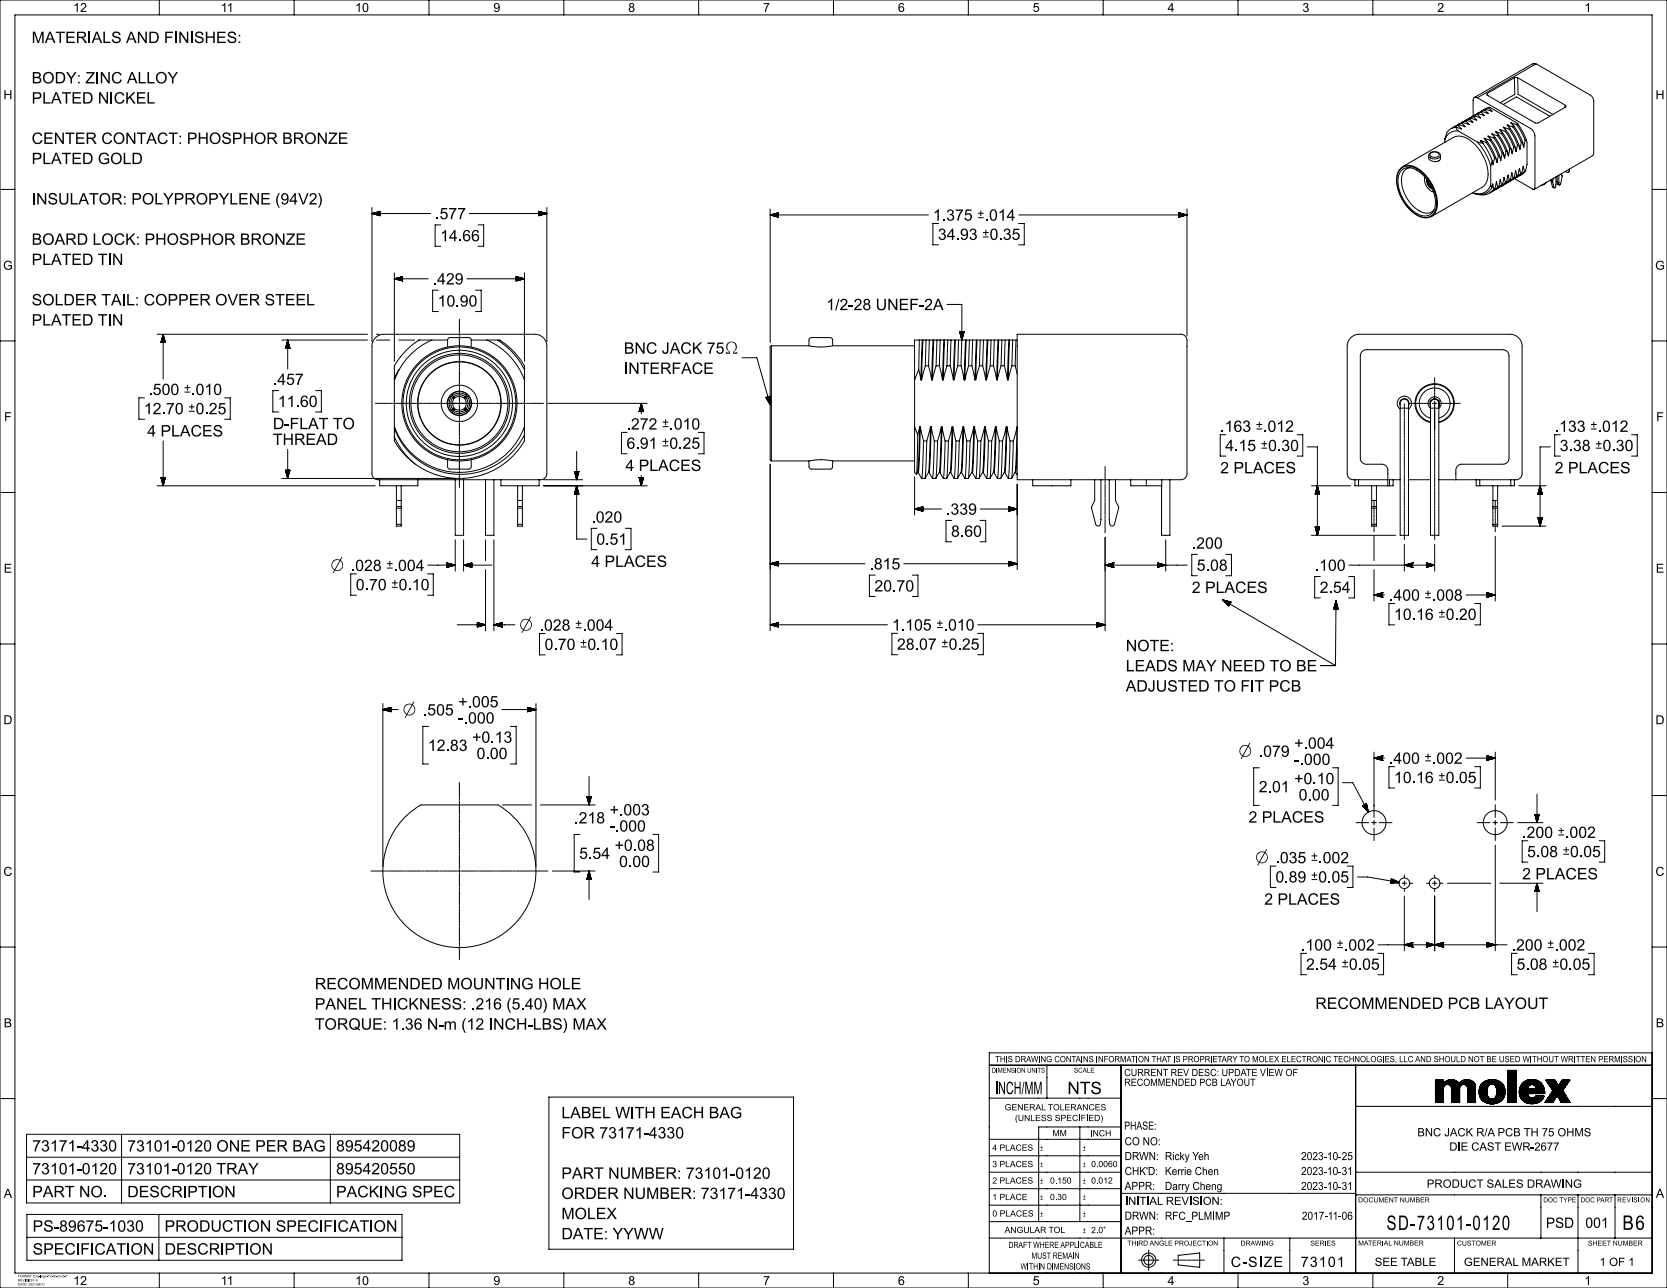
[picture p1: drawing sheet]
<svg xmlns="http://www.w3.org/2000/svg" width="559mm" height="432mm" viewBox="0 0 559 432" stroke-linecap="round" stroke-linejoin="round" font-family="sans-serif">
<defs><g id="words">
<g font-size="7">
<text x="110.8" y="191.4">⌀</text>
<text x="174.1" y="211.4">⌀</text>
<text x="135" y="239.9">⌀</text>
<text x="415.2" y="253.7">⌀</text>
<text x="420.8" y="289.4">⌀</text>
</g>
<text font-size="6.9" x="464.8" y="412.4">SD-73101-0120</text>
<text font-size="6.8" x="543.9" y="412.3">B6</text>
<g font-size="5.8">
<text x="333.6" y="366.8">INCH/MM</text>
<text x="357.8" y="366.8">NTS</text>
</g>
<g font-size="5.3">
<text x="10.6" y="14.4">MATERIALS AND FINISHES:</text>
<text x="10.6" y="28">BODY: ZINC ALLOY</text>
<text x="10.6" y="34.7">PLATED NICKEL</text>
<text x="10.6" y="48.3">CENTER CONTACT: PHOSPHOR BRONZE</text>
<text x="10.6" y="55">PLATED GOLD</text>
<text x="10.6" y="68.6">INSULATOR: POLYPROPYLENE (94V2)</text>
<text x="145.9" y="73.5">.577</text>
<text x="312.7" y="74">1.375</text>
<text x="330" y="74">.014</text>
<text x="10.6" y="82.1">BOARD LOCK: PHOSPHOR BRONZE</text>
<text x="147.5" y="80.9">14.66</text>
<text x="314.4" y="80.4">34.93</text>
<text x="331.7" y="80.4">0.35</text>
<text x="10.6" y="88.8">PLATED TIN</text>
<text x="145" y="95.4">.429</text>
<text x="10.6" y="102.4">SOLDER TAIL: COPPER OVER STEEL</text>
<text x="146.7" y="102.8">10.90</text>
<text x="277" y="104">1/2-28 UNEF-2A</text>
<text x="10.6" y="109.1">PLATED TIN</text>
<text x="209.1" y="118.6">BNC JACK 75Ω</text>
<text x="209.1" y="125.4">INTERFACE</text>
<text x="91.5" y="129">.457</text>
<text x="49.7" y="132.4">.500</text>
<text x="64.1" y="132.4">.010</text>
<text x="93.1" y="136.4">11.60</text>
<text x="48.2" y="138.9">12.70</text>
<text x="65.5" y="138.9">0.25</text>
<text x="91.5" y="143.9">D-FLAT TO</text>
<text x="49.4" y="146.3">4 PLACES</text>
<text x="91.5" y="149.2">THREAD</text>
<text x="210" y="144">.272</text>
<text x="224.4" y="144">.010</text>
<text x="409" y="144.8">.163</text>
<text x="423.4" y="144.8">.012</text>
<text x="521.2" y="144.8">.133</text>
<text x="535.5" y="144.8">.012</text>
<text x="210" y="150.5">6.91</text>
<text x="224.4" y="150.5">0.25</text>
<text x="410.7" y="151.2">4.15</text>
<text x="425.1" y="151.2">0.30</text>
<text x="522.8" y="151.2">3.38</text>
<text x="537.2" y="151.2">0.30</text>
<text x="209.7" y="157.9">4 PLACES</text>
<text x="409" y="158.7">2 PLACES</text>
<text x="521.2" y="158.7">2 PLACES</text>
<text x="317.1" y="172.6">.339</text>
<text x="198.2" y="175.2">.020</text>
<text x="318.8" y="180">8.60</text>
<text x="199.9" y="182.6">0.51</text>
<text x="399.5" y="184">.200</text>
<text x="117.6" y="191.4">.028</text>
<text x="131.9" y="191.4">.004</text>
<text x="198.2" y="190.1">4 PLACES</text>
<text x="291.4" y="190.9">.815</text>
<text x="401.2" y="191.4">5.08</text>
<text x="440.7" y="191.4">.100</text>
<text x="119.2" y="197.9">0.70</text>
<text x="133.6" y="197.9">0.10</text>
<text x="293.1" y="198.3">20.70</text>
<text x="399.5" y="198.8">2 PLACES</text>
<text x="442.4" y="198.8">2.54</text>
<text x="465.6" y="201.4">.400</text>
<text x="480" y="201.4">.008</text>
<text x="467.3" y="207.8">10.16</text>
<text x="484.6" y="207.8">0.20</text>
<text x="180.9" y="211.4">.028</text>
<text x="195.2" y="211.4">.004</text>
<text x="299" y="211.4">1.105</text>
<text x="316.3" y="211.4">.010</text>
<text x="182.5" y="217.9">0.70</text>
<text x="196.9" y="217.9">0.10</text>
<text x="300.7" y="217.8">28.07</text>
<text x="318" y="217.8">0.25</text>
<text x="377.4" y="218.3">NOTE:</text>
<text x="377.4" y="225.1">LEADS MAY NEED TO BE</text>
<text x="377.4" y="231.8">ADJUSTED TO FIT PCB</text>
<text x="141.7" y="239.9">.505</text>
<text x="153.6" y="237.1">+.005</text>
<text x="153.6" y="242.6">-.000</text>
<text x="143.4" y="251.7">12.83</text>
<text x="158.3" y="249">+0.13</text>
<text x="433.8" y="251">+.004</text>
<text x="159.7" y="254.5">0.00</text>
<text x="421.9" y="253.7">.079</text>
<text x="433.8" y="256.4">-.000</text>
<text x="465.6" y="256.1">.400</text>
<text x="480" y="256.1">.002</text>
<text x="433.8" y="262.9">+0.10</text>
<text x="467.3" y="262.5">10.16</text>
<text x="484.6" y="262.5">0.05</text>
<text x="421.9" y="265.6">2.01</text>
<text x="435.3" y="268.3">0.00</text>
<text x="204.4" y="273.3">+.003</text>
<text x="418.5" y="275.8">2 PLACES</text>
<text x="192.5" y="276.1">.218</text>
<text x="204.4" y="278.8">-.000</text>
<text x="510.2" y="280.9">.200</text>
<text x="524.6" y="280.9">.002</text>
<text x="194.1" y="287.9">5.54</text>
<text x="206" y="285.2">+0.08</text>
<text x="511.9" y="287.4">5.08</text>
<text x="526.3" y="287.4">0.05</text>
<text x="207.5" y="290.7">0.00</text>
<text x="427.5" y="289.4">.035</text>
<text x="441.9" y="289.4">.002</text>
<text x="427.5" y="295.9">0.89</text>
<text x="441.9" y="295.9">0.05</text>
<text x="510.2" y="294.8">2 PLACES</text>
<text x="423.8" y="303.3">2 PLACES</text>
<text x="436.1" y="318.7">.100</text>
<text x="450.5" y="318.7">.002</text>
<text x="506.7" y="318.7">.200</text>
<text x="521.1" y="318.7">.002</text>
<text x="437.8" y="325.1">2.54</text>
<text x="452.1" y="325.1">0.05</text>
<text x="508.4" y="325.1">5.08</text>
<text x="522.7" y="325.1">0.05</text>
<text x="105.5" y="331.7">RECOMMENDED MOUNTING HOLE</text>
<text x="105.5" y="338.4">PANEL THICKNESS: .216 (5.40) MAX</text>
<text x="440.9" y="338.2">RECOMMENDED PCB LAYOUT</text>
<text x="105.5" y="345.2">TORQUE: 1.36 N-m (12 INCH-LBS) MAX</text>
<text x="188.2" y="374.9">LABEL WITH EACH BAG</text>
<text x="188.2" y="381.7">FOR 73171-4330</text>
<text x="10.8" y="386">73171-4330</text>
<text x="42.6" y="386.1">73101-0120 ONE PER BAG</text>
<text x="112.6" y="386">895420089</text>
<text x="10.8" y="393.7">73101-0120</text>
<text x="42.6" y="393.7">73101-0120 TRAY</text>
<text x="112.6" y="393.7">895420550</text>
<text x="188.2" y="395.2">PART NUMBER: 73101-0120</text>
<text x="10.8" y="401.4">PART NO.</text>
<text x="42.6" y="401.4">DESCRIPTION</text>
<text x="112.6" y="401.4">PACKING SPEC</text>
<text x="188.2" y="402">ORDER NUMBER: 73171-4330</text>
<text x="10.9" y="412.9">PS-89675-1030</text>
<text x="55.2" y="412.9">PRODUCTION SPECIFICATION</text>
<text x="188.2" y="408.7">MOLEX</text>
<text x="188.2" y="415.5">DATE: YYWW</text>
<text x="10.9" y="420.6">SPECIFICATION</text>
<text x="55.2" y="420.6">DESCRIPTION</text>
</g>
<text font-size="4.9" x="412.6" y="424.8">C-SIZE</text>
<g font-size="4.8">
<text x="518.2" y="411.6">PSD</text>
<text x="531.4" y="411.6">001</text>
<text x="436" y="424.7">73101</text>
</g>
<g font-size="4.2">
<text x="24.5" y="4">12</text>
<text x="74" y="4">11</text>
<text x="119" y="4">10</text>
<text x="165.4" y="4">9</text>
<text x="210.6" y="4">8</text>
<text x="255.8" y="4">7</text>
<text x="301" y="4">6</text>
<text x="346.2" y="4">5</text>
<text x="391.4" y="4">4</text>
<text x="436.6" y="4">3</text>
<text x="481.8" y="4">2</text>
<text x="531.1" y="4">1</text>
<text x="1.1" y="33.2">H</text>
<text x="554.9" y="33.2">H</text>
<text x="327.6" y="74">±</text>
<text x="329.2" y="80.4">±</text>
<text x="1" y="90.4">G</text>
<text x="554.8" y="90.4">G</text>
<text x="61.6" y="132.4">±</text>
<text x="1.4" y="141.2">F</text>
<text x="63.1" y="138.9">±</text>
<text x="555.2" y="141.2">F</text>
<text x="221.9" y="144">±</text>
<text x="420.9" y="144.8">±</text>
<text x="533" y="144.8">±</text>
<text x="221.9" y="150.5">±</text>
<text x="422.6" y="151.2">±</text>
<text x="534.7" y="151.2">±</text>
<text x="129.5" y="191.4">±</text>
<text x="1.3" y="192">E</text>
<text x="131.1" y="197.9">±</text>
<text x="555.1" y="192">E</text>
<text x="477.5" y="201.4">±</text>
<text x="482.1" y="207.8">±</text>
<text x="192.7" y="211.4">±</text>
<text x="313.8" y="211.4">±</text>
<text x="194.4" y="217.9">±</text>
<text x="315.5" y="217.8">±</text>
<text x="1.1" y="242.8">D</text>
<text x="554.9" y="242.8">D</text>
<text x="477.5" y="256.1">±</text>
<text x="482.1" y="262.5">±</text>
<text x="522.1" y="280.9">±</text>
<text x="523.8" y="287.4">±</text>
<text x="1.1" y="293.6">C</text>
<text x="439.4" y="289.4">±</text>
<text x="554.9" y="293.6">C</text>
<text x="439.4" y="295.9">±</text>
<text x="448" y="318.7">±</text>
<text x="518.6" y="318.7">±</text>
<text x="449.7" y="325.1">±</text>
<text x="520.2" y="325.1">±</text>
<text x="1.3" y="344.4">B</text>
<text x="555.1" y="344.4">B</text>
<text x="1.3" y="401.6">A</text>
<text x="555.1" y="401.6">A</text>
<text x="24.5" y="430.8">12</text>
<text x="74" y="430.8">11</text>
<text x="119" y="430.8">10</text>
<text x="165.4" y="430.8">9</text>
<text x="210.6" y="430.8">8</text>
<text x="255.8" y="430.8">7</text>
<text x="301" y="430.8">6</text>
<text x="346.2" y="430.8">5</text>
<text x="391.4" y="430.8">4</text>
<text x="436.6" y="430.8">3</text>
<text x="481.8" y="430.8">2</text>
<text x="531.1" y="430.8">1</text>
</g>
<g font-size="3.9">
<text x="475.1" y="381">BNC JACK R/A PCB TH 75 OHMS</text>
<text x="485.8" y="385.8">DIE CAST EWR-2677</text>
<text x="478.2" y="398.2">PRODUCT SALES DRAWING</text>
<text x="460.8" y="424.4">SEE TABLE</text>
<text x="490.7" y="424.4">GENERAL MARKET</text>
<text x="536.2" y="424.4">1 OF 1</text>
</g>
<g font-size="3.8">
<text x="376.8" y="378.7">PHASE:</text>
<text x="377" y="383.9">CO NO:</text>
<text x="377" y="388.9">DRWN: Ricky Yeh</text>
<text x="436.1" y="388.9">2023-10-25</text>
<text x="377" y="393.9">CHK'D: Kerrie Chen</text>
<text x="436.1" y="393.9">2023-10-31</text>
<text x="377" y="398.9">APPR:</text>
<text x="390.5" y="398.9">Darry Cheng</text>
<text x="436.1" y="398.9">2023-10-31</text>
<text x="377.1" y="403.9">INITIAL REVISION:</text>
<text x="377" y="408.9">DRWN: RFC_PLMIMP</text>
<text x="377" y="413.9">APPR:</text>
<text x="436.4" y="408.9">2017-11-06</text>
</g>
<g font-size="3.4">
<text x="376.9" y="360.8">CURRENT REV DESC: UPDATE VIEW OF</text>
<text x="376.9" y="364">RECOMMENDED PCB LAYOUT</text>
</g>
<g font-size="2.9">
<text x="333.6" y="356.1">THIS DRAWING CONTAINS INFORMATION THAT IS PROPRIETARY TO MOLEX ELECTRONIC TECHNOLOGIES, LLC AND SHOULD NOT BE USED WITHOUT WRITTEN PERMISSION</text>
<text x="336.8" y="372.2">GENERAL TOLERANCES</text>
<text x="340.2" y="375.8">(UNLESS SPECIFIED)</text>
<text x="352.8" y="380.9">MM</text>
<text x="365.5" y="380.9">INCH</text>
<text x="332.6" y="385.8">4 PLACES</text>
<text x="348.7" y="385.7">±</text>
<text x="363.1" y="385.7">±</text>
<text x="332.6" y="391.3">3 PLACES</text>
<text x="348.7" y="391.3">±</text>
<text x="363.1" y="391.3">± 0.0060</text>
<text x="332.6" y="396.8">2 PLACES</text>
<text x="348.7" y="396.8">±</text>
<text x="352" y="396.8">0.150</text>
<text x="363.1" y="396.8">± 0.012</text>
<text x="332.6" y="402.3">1 PLACE</text>
<text x="332.7" y="407.8">0 PLACES</text>
<text x="348.7" y="402.3">±</text>
<text x="348.7" y="407.8">±</text>
<text x="352" y="402.3">0.30</text>
<text x="363.1" y="402.3">±</text>
<text x="363.1" y="407.8">±</text>
<text x="336.8" y="413.4">ANGULAR TOL</text>
<text x="363.1" y="413.3">± 2.0</text>
<text x="338.1" y="418.4">DRAFT WHERE APPLICABLE</text>
<text x="342.1" y="425.6">WITHIN DIMENSIONS</text>
<text x="345.8" y="422">MUST REMAIN</text>
</g>
<text font-size="2.4" x="542.1" y="403.1">REVISION</text>
<g font-size="2.3">
<text x="332.4" y="359.6">DIMENSION UNITS</text>
<text x="360" y="359.6">SCALE</text>
<text x="455.3" y="403.1">DOCUMENT NUMBER</text>
<text x="517.3" y="403.1">DOC TYPE</text>
<text x="529.8" y="403.1">DOC PART</text>
<text x="377.9" y="417.6">THIRD ANGLE PROJECTION</text>
<text x="415.9" y="417.6">DRAWING</text>
<text x="439.2" y="417.6">SERIES</text>
<text x="455.3" y="417.6">MATERIAL NUMBER</text>
<text x="488.4" y="417.6">CUSTOMER</text>
<text x="532.3" y="417.6">SHEET NUMBER</text>
</g>
<text font-size="2.2" x="369.8" y="413.4">°</text>
<g font-size="1.1">
<text x="6" y="428.2">FORMAT: Eng-lega-TC-tb-prod-C</text>
<text x="6" y="429.6">REVISION: A</text>
<text x="6" y="431">DATE: 2021/08/11</text>
</g>
</g></defs>
<g fill="none" stroke="#000" stroke-width=".34">
<path d="M0 0h558.8v431.8h-558.8zM5 5h548.8v421.8h-548.8zM53.4 0v5M98.6 0v5M143.8 0v5M189 0v5M234.2 0v5M279.4 0v5M324.6 0v5M369.8 0v5M415 0v5M460.2 0v5"/>
<path d="M505.4 0v5M492.7 39.8l-1.9 .8M492.7 39.8l1 1.2M493.1 39.6l1.9 .6M493.1 39.6l-1.9 .7M493.1 39.6l-.4 .2M494 39.1l1 1.1M494 39.1l-1.9 .8M494.3 38.9l2 .6M494.3 38.9l-1.8 .7M494.3 38.9l-.3 .2M495.2 32.8l17.9 10.3a3.1 3.1 0 0 1 1.4 2.5l-.1 17.8h-.6l-6.1-3.5"/>
<path d="M495.2 32.8l-1-.1-.3 .3-.1 5.8 1.8-.7M495.2 38.4l1.1 1.1M495.2 38.4l-1.8 .7M495.6 38.1l2 .6M495.6 38.1l-.4 .3M496.1 39.5h.2M496.5 37.6l1.1 1.1M496.5 37.6l-1.8 .8M496.9 37.4l2 .6M496.9 37.4l-1.8 .7M496.9 37.4l-.4 .2M497.4 38.7h.2"/>
<path d="M497.8 36.9l1.1 1.1M497.8 36.9l-1.9 .8M498.2 36.7l1.9 .6M498.2 36.7l-1.9 .7M498.2 36.7l-.4 .2M498.6 31.3l-.2 .4 .2 .2 16.3 9.4 .8-.1 9.1-5.3 .2-.4-.3-.2M498.6 31.3l.2 .8M498.6 38h.3M499.1 36.1l1 1.2M499.1 36.1l-1.9 .8M499.4 36l9.4 5.6M499.4 36l-1.8 .6"/>
<path d="M499.4 36l-.3 .1M499.9 37.2l.2 .1M503.9 35l4.4-2.5 11.2 6.5M507.6 26.1h1.2M507.6 26.1l-9 5.2M507.6 26.1l.2 5.5-4.9 2.9M508.8 26.1l15.9 9.2M508.8 26.1l.1 5.5 11.7 6.8M513.6 21.5l1 .1M513.6 21.5l-19.4 11.2M513.6 21.5l.7-.2 .8 .2M514.6 21.6l-19.4 11.2"/>
<path d="M515.1 21.5l17.9 10.4 .9 .8 .3 1.2v17.5l-.5 .9-19.4 11.2M515.1 21.5l-.5 .1M524.7 35.3l-.2 .8M469 57.1l-.7 1.6-.1 1.7M469 57a4 4 0 0 1 5.8-.8 14.6 14.6 0 0 1 7 13.2 3.8 3.8 0 0 1-3.7 3.6M469.4 56.8a4.3 4.3 0 0 1 6 .1 13.8 13.8 0 0 1 5.9 13.4 3.8 3.8 0 0 1-5.9 2 14.3 14.3 0 0 1-7.1-13l.6-1.8zM469.8 57.1a4 4 0 0 1 5.1-.1 13 13 0 0 1 6 13 3.7 3.7 0 0 1-6 1.6 13 13 0 0 1-6-13zM470.2 55.9l17-9.8a5.7 5.7 0 0 1 6.5 1.6 14.7 14.7 0 0 1 5.1 11.8 4.3 4.3 0 0 1-2 3.3l-16.9 9.8M472.6 56.2a3.6 3.6 0 0 0-2.8 3.9 12.7 12.7 0 0 0 6.9 11.1 3.4 3.4 0 0 0 4.1-.9M477.7 59.4a4.1 4.1 0 0 0 2.8 4.9M478.9 52.2a2.29 2.29 0 0 0 4 0l-.2 1.4-1.4 .6-1.1-.1-1-.5-.3-.4zM479.4 51.5a1.97 1.97 0 0 1 3.1 .3 1.83 1.83 0 0 1-3.2 0z"/>
<path d="M482.2 51.2l.7 1M482.2 51.2a2.18 2.18 0 0 0-3.3 1M482.2 51.2h-.2M484.3 46.8v.9M484.3 46.8h.1M484.4 46.5l.5-.9-.6 1.2M484.4 46.5v.2M487.5 42.7a4.5 4.5 0 0 0-3.1 3.8M487.5 42.7l-1.1 .4M487.9 42.6l-.4 .1M487.9 42.6l.8 1.3M487.9 42.6l2 .6"/>
<path d="M488.7 43.9a4.2 4.2 0 0 0-4.4 2.9M488.7 43.9l6.6 3.7M488.8 42.1l-1.9 .8M488.8 42.1l1.1 1.1M489.2 41.8l2 .6M489.2 41.8l-1.8 .8M489.2 41.8l-.4 .3M489.7 43.2h.2M490.1 41.3l-1.9 .8M490.1 41.3l1.1 1.1M490.5 41.1l1.9 .6M490.5 41.1l-1.9 .7"/>
<path d="M490.5 41.1l-.4 .2M490.9 42.4h.3M491.4 40.6l-1.9 .8M491.4 40.6l1 1.1M491.8 40.4l1.9 .6M491.8 40.4l-1.9 .7M491.8 40.4l-.4 .2M492.2 41.7h.2M493.5 40.9l.2 .1M494.8 40.2h.2M495.3 47.6l2.7 3.8 1.7 4.3M495.3 47.6l1.8 .4"/>
<path d="M496.3 47.1l1.9 .6M496.3 47.1l.8 .9M496.3 47.1l.8 1M497.1 48l1.8 2.9 1.3 3.1M497.6 46.3l1.9 .7M497.6 46.3l1 1.2M497.6 46.3l.7 .9M498.2 47.7l1.6 2.6 1.2 2.7M498.6 47.5l1.6 2.5 1.2 2.8M498.6 47.5l-.4 .2M498.9 45.6l1.8 .7M498.9 45.6l.9 1.2"/>
<path d="M498.9 45.6l.8 1M499.5 47l1.5 2.5 1.3 2.8M499.7 55.7v6.4M499.8 46.8l1.6 2.5 1.3 2.7M499.8 46.8l-.3 .2M500.1 44.9l1.9 .6M500.1 44.9l1 1.1M500.1 44.9l.7 .7M500.2 54l.3 1.2M500.2 54l-.5 1.7M500.3 54.3l.2 .9M500.7 46.3l1.6 2.5 1.3 2.7"/>
<path d="M501 53l-.5 2.2M501.1 46l1.6 2.6 1.2 2.7M501.1 46l-.4 .3M501.4 52.8l.4 1.6M501.4 52.8l-.4 .2M501.4 44.1l1.9 .7M501.4 44.1l1 1.2M501.4 44.1l.7 .9M501.5 53.2l.3 1.2M502 45.5l1.6 2.5 1.2 2.8M502.3 52.3l-.5 2.1M502.4 45.3l1.6 2.5 1.2 2.7"/>
<path d="M502.4 45.3l-.4 .2M502.7 52l.3 1.7M502.7 52l-.4 .3M502.7 43.4l1.9 .6M502.7 43.4l1 1.1M502.7 43.4l.7 .8M502.8 52.7l.3 1M503.1 53.7h-.1M503.3 44.8l1.6 2.5 1.2 2.7M503.6 51.5l-.5 2.2M503.7 44.5l1.6 2.6 1.2 2.7M503.7 44.5l-.4 .3"/>
<path d="M503.9 51.3l.5 1.7M503.9 51.3l-.3 .2M504 42.6l1.9 .7M504 42.6l1 1.2M504 42.6l.6 .8M504.1 51.8l.3 1.2M504.2 59.5l.4 1.7M504.2 59.5l-.5 2.2M504.2 59.5v.2M504.6 44l1.6 2.6 1.2 2.7M504.8 50.8l-.4 2.2M505 43.8l1.6 2.5 1.2 2.8"/>
<path d="M505 43.8l-.4 .2M505.2 50.5l.5 1.7M505.2 50.5l-.4 .3M505.3 41.9l1.8 .6M505.3 41.9l1 1.2M505.3 41.9l.6 .8M505.4 51.1l.3 1.1M505.5 58.7l.4 1.7M505.5 58.7l-.5 2.3M505.5 58.7l-.1 .3M505.9 43.3l1.6 2.5 1.2 2.7M506.1 50l-.4 2.2"/>
<path d="M506.3 43.1l1.5 2.5 1.3 2.7M506.3 43.1l-.4 .2M506.5 49.8l.5 1.7M506.5 49.8l-.4 .2M506.6 41.2l1.8 .6M506.6 41.2l.9 1.1M506.6 41.2l.7 .9M506.6 50.4l.4 1.1M506.8 58l.4 1.7M506.8 58l-.5 2.2M506.8 58l-.1 .2M507.1 42.5l1.6 2.6 1.3 2.7"/>
<path d="M507.2 59.7l-.9 .9-1.1 .7M507.4 49.3l-.4 2.2M507.5 42.3l1.6 2.6 1.3 2.7M507.5 42.3l-.4 .2M507.6 59.5l-1.9 1.5M507.6 59.5l-.4 .2M507.8 49.1l.4 1.6M507.8 49.1l-.4 .2M507.9 49.5l.3 1.2M508.1 57.2l.4 1.8M508.1 57.2l-.5 2.3M508.1 57.2l-.1 .3"/>
<path d="M508.4 41.8l1.6 2.5 1.3 2.8M508.5 59l-.9 .9-1.1 .6M508.7 48.5l-.5 2.2M508.8 41.6l1.6 2.5 1.2 2.7M508.8 41.6l-.4 .2M508.9 58.7l-1.9 1.6M508.9 58.7l-.4 .3M509.1 48.3l.4 1.7M509.1 48.3l-.4 .2M509.2 48.9l.3 1.1M509.4 56.5l.4 1.7M509.4 56.5l-.5 2.2"/>
<path d="M509.4 56.5l-.1 .2M509.8 58.2l-.9 .9-1.1 .7M510 47.8l-.5 2.2M510.1 58l-1.8 1.6M510.1 58l-.3 .2M510.4 47.6l.4 1.7M510.4 47.6l-.4 .2M510.5 48.2l.3 1.1M510.7 55.8l-.6 2.2M510.7 55.8l.3 1.7M510.7 55.8l-.1 .2M511 57.5l-.8 .9-1.1 .7"/>
<path d="M511.3 47.1l-.5 2.2M511.4 57.3l-1.8 1.5M511.4 57.3l-.4 .2M511.6 46.8l.3 1.1v7.2M511.6 46.8l-.3 .3M511.9 55.1l-.5 2.2M511.9 55.1h.1M520.8 59.7l-.3 1M521.6 59.3l-.1 3.2-.2 .5-.4-.1M522 59.1v1.9M522.5 58.7v2.6M523.3 58.3l.4 .8-.5 2.5-.3 .4-.3-.1"/>
<path d="M526.1 56.7l-.1 .8a.94 .94 0 0 1-1.3 0M0 63.5h5M124.7 69.6v45M124.7 71.6h19.7M124.7 71.6l2.7 .7M124.8 71.6h2.6M125 71.5h2.4M125.2 71.7h2.2M125.4 71.4h2M125.5 71.8h1.9M125.5 71.4h1.9M125.7 71.9h1.7"/>
<path d="M125.9 71.3h1.5M126.1 72h1.3M126.3 71.2h1.1M126.5 72.1h.9M126.5 71.1h.9M126.7 72.1h.7M126.9 71h.5M127.1 72.2h.3M127.2 70.9h.2M127.4 72.3h.1M127.4 70.8h.1M127.4 70.8v1.5"/>
<path d="M127.4 70.8l-2.7 .8M147.8 75.4h-1.9v7.2h1.9M157.3 71.6h26M160.2 75.4h1.9v7.2h-1.9M180.6 72.3h.1M180.6 72.1h.9M180.6 71.8h1.9M180.6 70.8h.1M180.6 70.9h.2M180.6 71h.5M180.6 71.1h.9M180.6 71.2h1.1"/>
<path d="M180.6 71.2l1.5 .1M180.6 71.3l1.9 .1M180.6 71.4h2M180.6 71.5h2.4M180.6 70.8l2.7 .8M180.6 70.8v1.5M180.9 72.2l-.3 .1M181.3 72.1l-.7 .1M181.9 72h-1.3M182.3 71.9h-1.7M182.8 71.7l-2.2 .1M183.2 71.6l-2.6 .1"/>
<path d="M183.3 69.6v45M183.3 71.6l-2.7 .7M258.2 70.1v44.7M258.2 72.1h53M258.2 72.1l2.7 .7M258.5 72.1h2.4M258.5 72h2.4M258.6 71.9h2.3M258.8 72.2h2.1M259 72.3h1.9M259 71.8h1.9M259.4 71.7h1.5"/>
<path d="M259.4 72.4h1.5M259.6 71.7h1.3M259.8 72.5h1.1M260 71.6h.9M260 72.5h.9M260.4 71.5h.5M260.4 72.6h.5M260.5 71.4h.4M260.7 72.7h.2M260.9 71.3h.1M260.9 72.8h.1M260.9 71.3v1.5"/>
<path d="M260.9 71.3l-2.7 .8M314.6 74.9h-1.9v7.2h1.9M341.4 74.9h1.9v7.2h-1.9M341.5 72.1h56.4M395.1 71.3h.1M395.1 72.8h.1M395.1 71.5l1 .1M395.1 72.2h2.1M395.1 72h2.5M395.1 71.9h2.3M395.1 71.8h1.9M395.1 71.7h1.6"/>
<path d="M395.1 71.6l1.4 .1M395.1 71.4h.4M395.1 71.5h.6M395.1 72.7h.2M395.1 72.5h1.2M395.1 71.3l2.8 .8M395.1 71.3v1.5M395.7 72.6l-.6 .1M396.1 72.5l-1 .1M396.7 72.4h-1.6M397 72.3h-1.9M397.6 72.1l-2.5 .1"/>
<path d="M397.9 70.1v42.5M397.9 72.1l-2.8 .7M468.2 60.4a14.2 14.2 0 0 0 8.6 12.5l1.3 .1M468.2 60.4h.1M478.2 60.7l.4-.2v.7l.2 .7 .2-.1M478.2 60.7l.3 1.2a2.58 2.58 0 0 0 1.7 1.5M478.3 60.2l-.1 .5M478.7 60.8l.3 1M479.1 62l-.2 .1 .5 .6 .6 .3M479.1 62l.8 .7M479.3 61.7l-.3 .1M479.4 61.8l-.3 .2"/>
<path d="M499.7 62.1a4.4 4.4 0 0 1-6.1 2.5M499.7 62.1l.4 .9M500.1 63l-1.1 1.3-1.6 .7-1.9 .2-1.9-.5M500.4 61.7l.4 1.7M500.4 61.7l-.3 1.3M500.4 61.7l-.1 .2M500.8 63.4a5.1 5.1 0 0 1-6.2 1.6M501.2 63.2l-1.9 1.5M501.2 63.2l-.4 .2M501.7 61l.4 1.7M501.7 61l-.5 2.2M501.7 61l-.1 .2"/>
<path d="M502.1 62.7l-.9 .9-1.1 .6M502.4 62.4l-1.8 1.6M502.4 62.4l-.3 .3M503 60.2l.3 1.7M503 60.2l-.6 2.2M503 60.2l-.1 .3M503.3 61.9l-.8 1-1.1 .6M503.7 61.7l-1.8 1.6M503.7 61.7l-.4 .2M504.6 61.2l-.8 .9-1.1 .7M505 61l-1.8 1.5M505 61l-.4 .2"/>
<path d="M505.9 60.4l-1.9 1.6M506.3 60.2l-1.9 1.6M506.3 60.2l-.4 .2M517.7 61.8l-1.2 .4M517.7 61.5v.3M518.5 61.1l-.8 .7M519.9 60.6l.5 2M519.9 60.6l.6 .4M519.9 60.4v.2M519.9 60.4l.6 .3M520 60.2l-.1 .2M520.4 62.6l.6 .4"/>
<path d="M520.4 62.6l.5 .3M520.5 61l.4 1.9M520.5 60.7v.3M522 61l.5 .3M522 61v.5M522 61.5l.7 .5M522 61.5l.6 .4M522.5 61.3l.1 .6M553.8 63.5h5M132.2 91.5v29.6M132.2 93.5h11.3M132.2 93.5l2.7 .7"/>
<path d="M132.3 93.5h2.6M132.5 93.4h2.4M132.7 93.6h2.2M132.9 93.3h2M133.1 93.7h1.8M133.2 93.7h1.7M133.2 93.2h1.7M133.4 93.1h1.5M133.6 93.8h1.3M133.8 93h1.1M134 93.9h.9M134.2 94h.7"/>
<path d="M134.2 92.9h.7M134.4 92.9h.5M134.6 94.1h.3M134.8 92.8h.1M134.9 94.2h.1M134.9 92.7h.1M134.9 92.7v1.5M134.9 92.7l-2.7 .8M146.9 97.3h-1.9v7.1h1.9M156.5 93.5h19.3M159.4 97.3h1.9v7.1h-1.9M173 94.2h.1"/>
<path d="M173 93.9h1M173 93.7h1.9M173 92.7h.1M173 92.8h.2M173 92.8l.6 .1M173 92.9h.8M173 93h1.2M173 93.1h1.6M173 93.2h1.8M173 93.2l2.1 .1M173 93.3l2.5 .1M173 92.7l2.8 .8"/>
<path d="M173 92.7v1.5M173.4 94.1l-.4 .1M173.8 94h-.8M174.4 93.8l-1.4 .1M174.8 93.7l-1.8 .1M175.3 93.6h-2.3M175.7 93.5h-2.7M175.8 91.5v29.6M175.8 93.5l-2.8 .7M0 114.3h5M52.7 112.1h70.5M53.9 114.8h1.5"/>
<path d="M54 114.6v.2M54.1 114.4v.4M54.2 114.1v.7M54.3 113.7v1.1M54.3 113.5v1.3M54.4 113.1v1.7M54.5 112.7v2.1M54.6 112.5v2.3M54.7 112.2v2.6M54.7 112.1v15M54.7 112.1l-.8 2.7M54.7 112.1l.7 2.7"/>
<path d="M54.8 112.5v2.3M54.9 112.7v2.1M55 113.1v1.7M55 113.3v1.5M55.1 113.7v1.1M55.2 114.1v.7M55.3 114.2v.6M55.4 114.6v.2M94.4 114h28.8M95.7 116.8h1.5M95.7 116.8h.1M95.8 116.4v.4"/>
<path d="M95.9 116v.8M96 115.8v1M96.1 115.4v1.4M96.1 115.2v1.6M96.2 114.9v1.9M96.3 114.5v2.3M96.4 114.3v2.5M96.4 114v9.7M96.4 114l-.7 2.8M96.4 114l.8 2.8M96.5 114.3v2.5M96.6 114.7v2.1"/>
<path d="M96.7 114.9v1.9M96.8 115.2v1.6M96.9 115.6v1.2M96.9 115.8v1M97 116.2v.6M97.1 116.6v.2M97.2 116.8h.1M125.9 113.2a4 4 0 0 1 2.8-1.1h50.6a4 4 0 0 1 4 4v42.7a2 2 0 0 1-2 2h-54.6a2 2 0 0 1-2-2v-42.7a4 4 0 0 1 1.2-2.9zM126.2 112.1h1M126.2 114h4.5M133.7 114h5.3M140.4 114l-.2 .2"/>
<path d="M140.5 114a24.3 24.3 0 0 0-8.3 8.6v4.2M140.5 114h4.3M144.8 114a23.1 23.1 0 0 0-12.6 13.4M144.8 114h5.2M150 114v2.3M154 117.4a17.8 17.8 0 0 0-17.8 17.8 17.8 17.8 0 0 0 17.8 17.8M154 117.4a17.8 17.8 0 0 1 17.8 17.8 17.8 17.8 0 0 1-17.8 17.8M154 113.2h-3.2l-.5 .2-.3 .6M154 113.2h3.2l.5 .2 .3 .6M154 113.2v.8M154 107v4.5M154 111.8v.7"/>
<path d="M154 112.8v4.4M154 117.4v5.6M158 114v2.3M158 114h5.2M163.2 114a23.1 23.1 0 0 1 12.6 13.4M163.2 114h1.4a4.8 4.8 0 0 1 4.6 1.7l3.5 3.4a17 17 0 0 1 3.1 5.3v3M166.9 114h.7a25.2 25.2 0 0 1 8.2 8.6v1.2M248.7 119.9h5l4.5 15.8M258.6 115.9l-.2 .1a21.4 21.4 0 0 0-.2 6.6v12.6M258.6 115.9v19.3M258.6 115.9h12.6M271.2 115.9v-2.2l.8-.5h6.6l.5 .8v1.9"/>
<path d="M271.2 115.9l3.9 .4 4-.4M279.1 115.9h27.5M308.2 114h-1.6v13.4M308.2 114l-.2 9.9M308.2 114h1M309.2 114l-.5 13.3M309.2 114h.2M309.4 114l-.5 13.3M309.4 114h1.1M310.5 114l-.3 8.6M310.5 114h1M311.5 114l-.2 8.6"/>
<path d="M311.5 114h1.3M312.8 114l-.5 13.3M312.8 114h.2M313 114l-.5 13.3M313 114h1.1M314.1 114l-.3 8.6M314.1 114h1.1M315.2 114l-.3 8.6M315.2 114h1.2M316.4 114l-.5 13.3M316.4 114h.2M316.6 114l-.4 13.3"/>
<path d="M316.6 114h1.1M317.4 102.1h5v11.9M317.7 114l-.3 8.6M317.7 114h1.1M318.8 114l-.3 8.6M318.8 114h1.2M320 114l-.4 13.3M320 114h.3M320.3 114l-.5 13.3M320.3 114h1M321.3 114l-.2 8.6M321.3 114h1.1"/>
<path d="M321.7 111.3l.7 2.7M321.7 111.3v.1M321.8 111.3v.5M321.9 111.3v.7M321.9 111.3l.1 1.1M322 111.3l.1 1.5M322.1 111.3v1.7M322.2 111.3v2M322.3 111.3v2.2M322.4 114l-.2 8.6M322.4 114h1.3M322.5 111.3v2.6"/>
<path d="M322.6 111.3v2.2M322.7 111.3l-.1 2M322.8 111.3l-.1 1.7M322.8 111.3v1.3M322.9 111.3v1.1M323 111.3v.7M323.1 111.3v.3M323.2 111.3l-.1 .1M323.2 111.3l-.8 2.7M323.2 111.3h-1.5M323.7 114l-.5 13.3M323.7 114h.2"/>
<path d="M323.9 114l-.5 13.3M323.9 114h1.1M325 114l-.3 8.6M325 114h1.1M326.1 114l-.3 8.6M326.1 114h1.2M327.3 114l-.5 13.3M327.3 114h.2M327.5 114h1.1M327.5 114l-.4 13.3M328.6 114l-.3 8.6M328.6 114h1.1"/>
<path d="M329.7 114l-.3 8.6M329.7 114h1.2M330.9 114l-.4 13.3M330.9 114h.3M331.2 114l-.5 13.3M331.2 114h1M332.2 114l-.3 8.6M332.2 114h1.1M333.3 114l-.3 8.6M333.3 114h1.3M334.6 114l-.5 13.3M334.6 114h.2"/>
<path d="M334.8 114l-.5 13.3M334.8 114h1.1M335.9 114l-.3 8.6M335.9 114h1M336.9 114l-.2 8.6M336.9 114h1.3M338.2 114l-.5 13.3M338.2 114h.2M338.4 114l-.5 13.3M338.4 114h1.1M339.5 114l-.3 8.6M339.5 114h1.1"/>
<path d="M340.6 114l-.3 8.6M340.6 114h.4M341 112.1h54.9a2.37 2.37 0 0 1 2 3.2v43.5a2 2 0 0 1-2 2h-54.9zM553.8 114.3h5M48.5 133.4h-1.9v7.1h1.9M75.3 133.4h1.9v7.1h-1.9M93.4 130.9h-1.9v7.2h1.9M105.8 130.9h1.9v7.2h-1.9M125.8 135.2h4.4M130.5 135.2h.8M131.6 135.2h4.4M132.2 126.8l1.6-2.9-1.6 3.4"/>
<path d="M132.2 127.3v.1M132.2 126.8v.5M132.2 127.4v15.6M134.7 135.2a19.3 19.3 0 0 0 19.3 19.3 19.3 19.3 0 0 0 19.3-19.3M134.7 135.2a19.3 19.3 0 0 1 19.3-19.3 19.3 19.3 0 0 1 19.3 19.3M134.7 135.2h.4M135.1 135.2a18.9 18.9 0 0 0 18.9 18.9 18.9 18.9 0 0 0 18.9-18.9M135.1 135.2a18.9 18.9 0 0 1 18.9-18.9 18.9 18.9 0 0 1 18.9 18.9M136.3 135.2h.8M137.4 135.2h4.4M142.1 135.2h.7M143.1 135.2h4.5"/>
<path d="M147.9 135.2h.7M148.9 135.2h10.2M150.7 137.5l.6 .1M151.3 132.9a4 4 0 0 0 0 4.7M151.3 132.9h-.5a4 4 0 0 0-.7 3.1M151.3 132.9l.4 .4M151.6 137.9a4 4 0 0 0 4.8 0M151.6 132.6a4 4 0 0 1 4.8 0M151.6 132v.6M151.6 137.9v.5M151.6 132.6l.4 .4M151.7 133.3a3.4 3.4 0 0 0 0 3.9"/>
<path d="M151.7 133.3l.3 .3a4.1 4.1 0 0 0 0 3.3l-.3 .3M151.7 137.2l-.4 .4M151.8 137.1l.3 .3M152 137.5a3.4 3.4 0 0 0 4 0M152 133a3.4 3.4 0 0 1 4 0M152 137.5l.4-.3a4.1 4.1 0 0 0 3.2 0l.4 .3M152 133l.4 .3a4.1 4.1 0 0 1 3.2 0l.4-.3M152 137.5l-.4 .4M152.1 133.1l-.3 .3M154 123.3v.8M154 124.4v4.4M154 129.1v.7"/>
<path d="M154 130.1v4.5M154 134.9v.7M154 135.9v4.4M155.9 133.1l.3 .3M156 137.5l.4 .4M156.2 137.1l-.3 .3M156.3 133.3a3.4 3.4 0 0 1 0 3.9M156.3 133.3l-.4 .3a4.1 4.1 0 0 1 0 3.3l.4 .3M156.3 137.2l.4 .4M156.4 132v.6M156.4 137.9v.5M156.4 132.6l-.4 .4"/>
<path d="M156.7 132.9a4 4 0 0 1 0 4.7M156.7 132.9h.6M156.7 132.9l-.4 .4M157.9 134.5a4 4 0 0 1-.7 3.1h-.5M159.4 135.2h.7M160.4 135.2h4.5M165.2 135.2h.7M166.2 135.2h4.4M170.9 135.2h.8M172 135.2h4.4M172.9 135.2h.4M175.8 127.4v15.6"/>
<path d="M176.7 135.2h.8M177.8 135.2h4.4M183.7 135.2h33.3M214.2 138h1.5M214.2 138h.1M214.3 137.8v.2M214.4 137.4v.6M214.4 137.2v.8M214.5 136.8v1.2M214.6 136.5v1.5M214.7 136.3v1.7M214.8 135.9v2.1"/>
<path d="M214.9 135.5v2.5M215 135.2v3.5M215 135.2l-.8 2.8M215 135.2l.7 2.8M215 135.3v2.7M215.1 135.7v2.3M215.2 136.1v1.9M215.3 136.3v1.7M215.4 136.6v1.4M215.5 137v1M215.5 137.2v.8M215.6 137.6v.4"/>
<path d="M215.7 138h.1M256.7 133.3h.1M256.7 133.3l1.5 2.4M256.8 133.2l.1 .4M257 133.2l.4 1.2M257.1 133.1l.5 1.7M257.1 133.9l-.2-.7 .3 .9M257.2 133.1l.5 1.8M257.3 133.1l.6 2.2M257.4 133.1l.7 2.5M257.5 133l.7 2.4M257.6 133l.6 2"/>
<path d="M257.7 133l.5 1.6M257.8 133l.4 1.4M257.9 132.9l.2 1.1M258.1 132.9v.2M258.1 132.9h.1M258.1 132.9l.1 2.8M258.1 132.9l-1.4 .4M258.1 133.4l-.1-.5 .1 .7M258.2 135.2v15.3a7.8 7.8 0 0 0 .2 4h.2M258.2 135.2h.4M258.6 135.2v19.3M306.6 127.4v15.6"/>
<path d="M308 123.9l.7 3.4M308 123.9l-1.4 3.5M308.7 127.3h.2M310.2 122.6l-1.3 4.7M310.2 122.6h1.1M311.3 122.6l1 4.7M312.3 127.3h.2M313.8 122.6l-1.3 4.7M313.8 122.6h1.1M314.9 122.6l1 4.7M315.9 127.3h.3M317.4 122.6l-1.2 4.7"/>
<path d="M317.4 122.6h1.1M318.5 122.6l1.1 4.7M319.6 127.3h.2M321.1 122.6l-1.3 4.7M321.1 122.6h1.1M322.2 122.6l1 4.7M323.2 127.3h.2M324.7 122.6l-1.3 4.7M324.7 122.6h1.1M325.8 122.6l1 4.7M326.8 127.3h.3M328.3 122.6l-1.2 4.7"/>
<path d="M328.3 122.6h1.1M329.4 122.6l1.1 4.7M330.5 127.3h.2M331.9 122.6l-1.2 4.7M331.9 122.6h1.1M333 122.6l1.1 4.7M334.1 127.3h.2M335.6 122.6l-1.3 4.7M335.6 122.6h1.1M336.7 122.6l1 4.7M337.7 127.3h.2M339.2 122.6l-1.3 4.7"/>
<path d="M339.2 122.6h1.1M340.3 122.6l.7 2.8M469.4 136.8a2.65 2.65 0 0 1 .9-2.9 1.65 1.65 0 0 1 1.7 .6 1.65 1.65 0 0 1 .2 1.7v.6M469.4 137.2a2.4 2.4 0 0 1-.4-3.6 2.4 2.4 0 0 1 3.5 0 2.4 2.4 0 0 1-.3 3.6M469.4 136a1.6 1.6 0 0 1 1.4-2.4 1.6 1.6 0 0 1 1.4 2.4M469.4 136.8v42.7h2.8v-42.7M469.4 136.8h2.8M470.8 135.3v4.6M472.3 135.2h6.9M479.4 135.2l.1 .6M479.4 135.2a1.5 1.5 0 0 1 1.5-1.5 1.5 1.5 0 0 1 1.5 1.5M479.4 135.2h.1"/>
<path d="M479.5 135.2a1.4 1.4 0 0 1 1.4-1.4 1.4 1.4 0 0 1 1.4 1.4M479.5 136.9a2.2 2.2 0 0 1-.2-3.2 2.2 2.2 0 0 1 3.2 0 2.2 2.2 0 0 1-.2 3.2M479.5 135.2v1.6M479.5 136.8v42.7h2.8v-42.7M479.5 136.8h2.8M480.2 135.2h1.5M480.9 135.3v4.6M480.9 133.5l1.5 .9-.1 1.8M480.9 133.5l-1.5 .9 .1 1.8M480.9 126.6v6.9M480.9 134.5v1.5M480.9 137v8.7"/>
<path d="M482.3 135.2v1.6M482.3 135.2h.1M482.4 135.2l-.1 .6M482.7 135.2h6.8M54.7 147.8v15.1M95.7 157.7h1.5M95.7 157.7l.7 2.7M95.7 157.7h.1M95.8 157.7v.3M95.9 157.7v.7M96 157.7v.9M96 157.7l.1 1.3"/>
<path d="M96.1 157.7v1.5M96.2 157.7v1.9M96.3 157.7v2.2M96.4 157.7v2.4M96.4 150.7v9.7M96.6 157.7l-.1 2.4M96.6 157.7v2M96.7 157.7v1.9M96.8 157.7v1.5M96.9 157.7v1.1M97 157.7l-.1 .9M97.1 157.7l-.1 .5"/>
<path d="M97.1 157.7v.1M97.2 157.7h.1M97.2 157.7l-.8 2.7M132.2 143a23.1 23.1 0 0 0 21.8 15.4 23.1 23.1 0 0 0 21.8-15.4M132.2 146.5v.8a11.6 11.6 0 0 0 3.9 5.6l3.3 2.8M132.2 143.6a23.8 23.8 0 0 0 21.1 15.4 23.8 23.8 0 0 0 22.5-13.2M132.2 143v.6M132.2 146.5a24.8 24.8 0 0 0 7.2 9.2M132.2 143.6v2.9M150 154.1v2.4l.3 .5 .5 .3h3.2M154 156.5v.8M154 140.6v.8"/>
<path d="M154 141.7v4.4M154 146.4v.7M154 147.4v5.6M154 153.2v4.4M154 157.9v.8M154 159v4.4M158 154.1v2.4l-.3 .5-.5 .3h-3.2M175.8 143v2.8M175.8 145.8a4.6 4.6 0 0 1-1.1 3.8 25.2 25.2 0 0 1-35.3 6.1M192.6 158.1h1.4M192.6 158.1l.7 2.7M192.6 158.1h.1"/>
<path d="M192.6 158.1l.1 .4M192.7 158.1l.1 .7M192.8 158.1v.9M192.9 158.1v1.3M193 158.1v1.7M193.1 158.1v1.9M193.1 158.1l.1 2.3M193.2 158.1l.1 2.6M193.3 151.3v9.5M193.4 158.1v2.4M193.5 158.1v2.1M193.6 158.1v1.7"/>
<path d="M193.7 158.1l-.1 1.5M193.8 158.1l-.1 1.1M193.8 158.1v.7M193.9 158.1v.6M194 158.1v.2M194 158.1h.1M194 158.1l-.7 2.7M210.2 145h-1.9v7.1h1.9M215 159.4v3.5M234.1 145h1.9v7.1h-1.9M258.2 155.6v55.9M258.6 154.5h12.6"/>
<path d="M271.2 154.5v2.3l.8 .5 6.6-.1 .5-.7v-2M271.2 154.5l3.9-.4 4 .4M279.1 154.5h27.5M306.6 143v15.4l.6 .6 .4-13.2M306.6 143l1 2.8M306.6 159.9v12.7M307.6 158.4h.2M307.8 158.4l1.1 2M308.3 143.1l-.4 12.1a5.9 5.9 0 0 1-.6 3.8M308.3 143.1l-.7 2.7M308.3 143.1h.2M308.5 143.1l1.1 4.7"/>
<path d="M308.5 143.1l-.7 15.3M309.6 147.8l-.6 12.6M309.6 147.8h1.1M310.7 147.8l-.6 12.6M311.2 158.4h.2M311.2 158.4l-1.1 2M311.4 158.4l1.2 2M311.9 143.1l-1.2 4.7M311.9 143.1l-.7 15.3M311.9 143.1h.2M312.1 143.1l1.1 4.7M312.1 143.1l-.7 15.3"/>
<path d="M313.2 147.8l-.6 12.6M313.2 147.8h1.1M314.3 147.8l-.6 12.6M314.9 158.4l-1.2 2M315.1 158.4l1.1 2M315.5 143.1l-1.2 4.7M315.5 143.1l-.6 15.3M315.5 143.1h.3M315.8 143.1l1 4.7M315.8 143.1l-.5 13.3-.2 1.9-.2 .1M316.8 147.8l-.6 12.6M316.8 147.8h1.1"/>
<path d="M317.9 147.8l-.5 12.3-.1 .3h-1.1M318.5 158.4h.2M318.5 158.4l-1.2 2M318.7 158.4l1.1 2M319.2 143.1l-1.3 4.7M319.2 143.1l-.7 15.3M319.2 143.1h.2M319.4 143.1l1.1 4.7M319.4 143.1l-.7 15.3M320.5 147.8l-.6 12.6h1M320.5 147.8h1M321.5 147.8l-.6 12.6"/>
<path d="M322.1 158.4h.2M322.1 158.4l-1.1 2M322.3 158.4l1.2 2M322.8 143.1l-1.3 4.7M322.8 143.1l-.7 15.3M322.8 143.1h.2M323 143.1l1.1 4.7M323 143.1l-.7 15.3M324.1 147.8l-.6 12.6M324.1 147.8h1.1M325.2 147.8l-.6 12.6M325.7 158.4l-1.1 2"/>
<path d="M325.9 158.4l1.2 2M326.4 143.1l-1.2 4.7M326.4 143.1l-.7 15.3M326.4 143.1h.3M326.7 143.1l1 4.7M326.7 143.1l-.5 13.6-.2 1.6-.3 .1M327.7 147.8l-.6 12.6M327.7 147.8h1.1M328.8 147.8l-.5 12.3-.1 .3h-1.1M329.4 158.4h.2M329.4 158.4l-1.2 2M329.6 158.4l1.1 2"/>
<path d="M330.1 143.1l-1.3 4.7M330.1 143.1l-.7 15.3M330.1 143.1h.2M330.3 143.1l1 4.7M330.3 143.1l-.7 15.3M331.3 147.8l-.6 12.6h1.1M331.3 147.8h1.1M332.4 147.8l-.6 12.6M333 158.4h.2M333 158.4l-1.2 2M333.2 158.4l1.1 2M333.7 143.1l-1.3 4.7"/>
<path d="M333.7 143.1l-.7 15.3M333.7 143.1h.2M333.9 143.1l1.1 4.7M333.9 143.1l-.7 15.3M335 147.8l-.6 12.6M335 147.8h1.1M336.1 147.8l-.6 12.6M336.6 158.4h.2M336.6 158.4l-1.1 2M336.8 158.4l1.2 2M337.3 143.1l-1.2 4.7M337.3 143.1l-.7 15.3"/>
<path d="M337.3 143.1h.2M337.5 143.1l1.1 4.7M337.5 143.1l-.7 15.3M338.6 147.8l-.6 12.6M338.6 147.8h1.1M339.7 147.8l-.6 12.6M340.3 158.4l-1.2 2M340.4 158.4l.6 .9M340.9 143.1l-1.2 4.7M340.9 143.1l-.6 15.3M340.9 143.1h.1M341 150.1l-.4 7.4-.1 .8-.2 .1"/>
<path d="M370.4 156.4v4.5M410.9 145.7h-1.9v7.2h1.9M434.8 145.7h1.9v7.2h-1.9M438.2 149.8h3.4v29.7M470.8 140.2v.7M470.8 141.2v4.5M470.8 146v.8M470.8 147.1v4.5M470.8 151.9v.8M470.8 153v4.5M470.8 157.8v.7M470.8 158.8v4.5"/>
<path d="M479.5 141.4a6.4 6.4 0 0 1-3.8-9.8 6.4 6.4 0 0 1 10.5 0 6.4 6.4 0 0 1-3.9 9.8M479.5 140.2a5.2 5.2 0 0 1-2.8-8 5.2 5.2 0 0 1 8.4 0 5.2 5.2 0 0 1-2.8 8M479.5 141.7a6.6 6.6 0 0 1-4-10.2 6.6 6.6 0 0 1 10.9 0 6.6 6.6 0 0 1-4.1 10.2M480.9 146v.8M480.9 147.1v4.5M480.9 151.9v.8M480.9 153v4.5M480.9 157.8v.7M480.9 158.8v4.5M519.7 149.8h-3.4v26.6M523.1 145.7h-1.9v7.2h1.9M546.9 145.7h1.9v7.2h-1.9"/>
<path d="M0 165.1h5M52.7 162.9h73.1M53.9 160.1h1.5M53.9 160.1l.8 2.8M54 160.1v.2M54.1 160.1v.4M54.1 160.1l.1 .8M54.2 160.1l.1 1.2M54.3 160.1v1.3M54.4 160.1v1.7M54.5 160.1v2.1M54.6 160.1v2.3"/>
<path d="M54.6 160.1l.1 2.7M54.8 160.1v2.3M54.9 160.1v2.1M55 160.1v1.7M55.1 160.1l-.1 1.5M55.2 160.1l-.1 1.2M55.2 160.1v.8M55.3 160.1v.6M55.4 160.1v.2M55.4 160.1l-.7 2.8M94.4 160.4h58.1M127.3 160.8v2.1h12.8v-2.1"/>
<path d="M132.9 169.8v.6M132.9 175.8v.6h1.6v-.6M132.9 167.8h1.6M132.9 162.9v6.9M132.9 170.4v5.4M132.9 169.8h1.6M132.9 170.4h1.6M132.9 175.8h1.6M134.5 169.8v.6M134.5 162.9v6.9M134.5 170.4v5.4M152.6 160.8v18.7h2.8v-18.7"/>
<path d="M162.8 160.8v18.7h2.8v-18.7M167.9 160.8v2.1h12.8v-2.1M173.5 169.8v.6M173.5 175.8v.6h1.6v-.6M173.5 167.8h1.6M173.5 162.9v6.9M173.5 170.4v5.4M173.5 169.8h1.6M173.5 170.4h1.6M173.5 175.8h1.6M175.1 169.8v.6M175.1 162.9v6.9"/>
<path d="M175.1 170.4v5.4M182.2 160.8h13.1M182.2 162.9h34.8M192.6 165.6h1.4M192.6 165.6h.1M192.7 165.2v.4M192.8 164.9v.7M192.8 164.7v.9M192.9 164.3v1.3M193 163.9v1.7M193.1 163.7v1.9M193.2 163.3v2.3"/>
<path d="M193.3 163v2.6M193.3 162.9v17.8h3.4M193.3 162.9l-.7 2.7M193.3 162.9l.7 2.7M193.4 163.1v2.5M193.5 163.5v2.1M193.6 163.9v1.7M193.6 164.1v1.5M193.7 164.5v1.1M193.8 164.9v.7M193.9 165v.6M194 165.4v.2"/>
<path d="M194 165.6h.1M200.1 177.1h-1.9v7.2h1.9M209.6 177.1h1.9v7.2h-1.9M214.2 160.1h1.5M214.2 160.1l.8 2.8M214.2 160.1h.1M214.3 160.1v.2M214.3 160.1l.1 .6M214.4 160.1v.8M214.5 160.1v1.2M214.6 160.1v1.5M214.7 160.1v1.7"/>
<path d="M214.7 160.1l.1 2.1M214.9 160.1v2.5M215.1 160.1l-.1 2.7M215.2 160.1l-.1 2.3M215.2 160.1v1.9M215.3 160.1v1.7M215.4 160.1v1.3M215.5 160.1v1M215.6 160.1l-.1 .8M215.7 160.1l-.1 .4M215.7 160.1h.1M215.7 160.1l-.7 2.8"/>
<path d="M306.6 170.6h9M306.6 170.6l2.7 .8M306.7 170.7h2.6M306.9 170.6h2.4M307.1 170.8h2.2M307.2 170.5h2.1M307.4 170.9h1.9M307.6 170.4h1.7M307.6 170.9h1.7M307.8 170.3h1.5M308 171h1.3M308.2 170.2h1.1"/>
<path d="M308.4 171.1h.9M308.6 170.1h.7M308.6 171.2h.7M308.8 170.1h.5M308.9 171.3h.4M309 160.4h1.1M309.1 170h.2M309.3 169.9h.1M309.3 171.4h.1M309.3 169.9v1.5M309.3 169.9l-2.7 .7M312.6 160.4h1.1"/>
<path d="M319 174.5h-1.9v7.1h1.9M323.5 160.4h1.1M328.5 174.5h1.9v7.1h-1.9M328.6 170.6h12.4M334.4 160.4h1.1M338 160.4h1.1M338.2 170.4h1.7M338.2 169.9l2.8 .7M338.2 169.9v1.5M338.2 169.9h.1M338.2 170h.2M338.2 170l.6 .1"/>
<path d="M338.2 170.1h.8M338.2 170.2h1.2M338.2 170.3h1.5M338.2 170.4l2.1 .1M338.2 170.5l2.5 .1M338.2 171.4h.1M338.2 171.1h1M338.2 170.9h1.9M338.6 171.3h-.4M339 171.2h-.8M339.6 171l-1.4 .1M339.9 170.9l-1.7 .1"/>
<path d="M340.5 170.8h-2.3M340.9 170.7h-2.7M341 162.3v28.7M341 170.6l-2.8 .8M346.2 160.8v2.1h12.8v-2.1M369 160.8l-.1 14.8a.8 .8 0 0 1-.7 .8 .8 .8 0 0 1-.9-.6l-1.4-5.6 1.1-2.4v-7M370.4 174.1v4.5M370.4 161.2v.8M370.4 162.3v4.5M370.4 167.1v.8M370.4 168.2v4.5M370.4 173v.8"/>
<path d="M371.8 160.8l.2 14.8a.8 .8 0 0 0 .7 .8 .8 .8 0 0 0 .9-.6l1.4-5.6-1.1-2.4v-7M379 160.8v2.1h5.2M384.2 160.8v2.1M389.4 179.5h.1M389.4 162.9v16.6M389.4 160.8v2.1h-5.2M392.2 160.8v18.7h-2.8M439.6 162.9h13.1M439.6 179.5h28.3M440.9 165.6h1.4M440.9 176.7h1.4M440.9 176.7l.7 2.8"/>
<path d="M440.9 176.7v.2M440.9 165.6l.7-2.7 .7 2.7M440.9 165.4v.2M441 165.2v.4M441 176.7v.4M441 176.7l.1 .8M441.1 164.9v.7M441.1 176.7l.1 1.2M441.2 164.5v1.1M441.2 164.3v1.3M441.2 176.7v1.3M441.3 176.7v1.7"/>
<path d="M441.3 163.9v1.7M441.4 176.7v2.1M441.4 163.5v2.1M441.5 163.3v2.3M441.5 176.7v2.3M441.5 176.7l.1 2.7M441.6 163v2.6M441.7 163.3v2.3M441.7 176.7v2.3M441.8 163.5v2.1M441.8 176.7v2.1M441.9 163.9v1.7"/>
<path d="M441.9 176.7v1.7M442 164.3v1.3M442 176.7v1.3M442 164.5v1.1M442.1 176.7l-.1 1.2M442.1 164.9v.7M442.1 176.7v.8M442.2 165v.6M442.2 176.7v.6M442.3 165.4v.2M442.3 176.7l-.7 2.8M442.3 176.7v.2"/>
<path d="M454.2 160.8v2.1h1.2M455.4 162.9h9.8M455.4 160.8v2.1M459.8 169.8v.6M459.8 175.8v.6h1.6v-.6M459.8 167.8h1.6M459.8 162.9v6.9M459.8 170.4v5.4M459.8 169.8h1.6M459.8 170.4h1.6M459.8 175.8h1.6M460.6 173.7v4.6"/>
<path d="M460.6 167.9v4.5M460.6 172.7v.7M460.6 179.8v8.2M461.4 169.8v.6M461.4 162.9v6.9M461.4 170.4v5.4M465.2 160.8h-11.6a2 2 0 0 1-2-2v-42.7a4 4 0 0 1 4-4h50.6a4 4 0 0 1 4 4v42.7a2 2 0 0 1-2 2h-25.9M465.2 160.8v-2a2.36 2.36 0 0 0-2-3.2h-5.2a2 2 0 0 1-2-2v-34.4a2 2 0 0 1 2-2h45.8a2 2 0 0 1 2 2v34.4a2 2 0 0 1-2 2h-13.8a2.31 2.31 0 0 0-2 3.2v2M465.2 160.8v2.1M465.2 162.9h.6M467 160.8v2.1h-1.2M469.4 160.8h-3.6v2.1"/>
<path d="M470.8 176.4v4.6M470.8 163.6v.8M470.8 164.7v4.5M470.8 169.5v.8M470.8 170.6v4.5M470.8 175.4v.7M472.2 160.8h7.3M480.9 176.4v4.6M480.9 163.6v.8M480.9 164.7v4.5M480.9 169.5v.8M480.9 170.6v4.5"/>
<path d="M480.9 175.4v.7M494.8 160.8v2.1h1.2M496 162.9h10.4M496 160.8v2.1M500.4 169.8v.6M500.4 175.8v.6h1.6v-.6M500.4 162.9v6.9M500.4 170.4v5.4M500.4 167.8h1.6M500.4 169.8h1.6M500.4 170.4h1.6M500.4 175.8h1.6"/>
<path d="M501.2 173.7v4.6M501.2 167.9v4.5M501.2 172.7v.7M501.2 179.8v21.7M502 169.8v.6M502 162.9v6.9M502 170.4v5.4M503.5 176.4h14.8M506.4 160.8v2.1M507.6 160.8v2.1h-1.2M509.1 162.9h9.2M515.5 173.6l.1 .2"/>
<path d="M515.5 165.6h1.5M515.5 173.6h1.5M515.5 173.6l.8 2.8M515.5 165.6l.8-2.7 .7 2.7M515.6 165.4v.2M515.6 173.6l.1 .6M515.7 165v.6M515.7 164.9v.7M515.7 173.6v.8M515.8 173.6v1.2M515.8 164.5v1.1M515.9 173.6v1.6"/>
<path d="M515.9 164.1v1.5M516 163.9v1.7M516 173.6v1.7M516 173.6l.1 2.1M516.1 163.5v2.1M516.1 173.6l.1 2.5M516.2 163.1v2.5M516.3 163v2.6M516.3 173.6v2.7M516.4 163.3v2.3M516.4 173.6v2.3M516.5 163.7v1.9"/>
<path d="M516.5 173.6v1.9M516.5 163.9v1.7M516.6 173.6l-.1 1.7M516.6 164.3v1.3M516.6 173.6v1.4M516.7 164.5v1.1M516.7 173.6v1.2M516.8 164.9v.7M516.8 173.6v.8M516.9 165.2v.4M516.9 173.6v.4M516.9 165.4v.2"/>
<path d="M517 173.6l-.7 2.8M517 173.6l-.1 .2M553.8 165.1h5M119.5 192.4h-1.9v7.2h1.9M143.3 192.4h1.9v7.2h-1.9M143.4 189.5h9.2M149.8 189.1l1.8 .1M149.8 189l1.4 .1M149.8 189h1M149.8 188.7h.1M149.8 188.8h.4M149.8 188.9h.8"/>
<path d="M149.8 188.7l2.8 .8M149.8 188.7v1.5M149.8 189.2h1.9M149.8 189.3h2.3M149.8 189.4h2.7M149.8 190.2h.1M149.8 190.1h.2M149.8 189.9h1.2M149.8 189.6h2.1M150.4 190l-.6 .1M150.8 189.9l-1 .1M151.4 189.8h-1.6"/>
<path d="M151.7 189.7h-1.9M152.3 189.5l-2.5 .1M152.6 181v10.5M152.6 189.5l-2.8 .7M155.4 181v10.5M155.4 189.5h9.5M155.4 189.5l2.7 .7M155.5 189.4h2.6M155.7 189.5h2.4M155.9 189.3h2.2M156.1 189.6h2M156.3 189.2h1.8"/>
<path d="M156.3 189.7h1.8M156.4 189.2h1.7M156.6 189.8h1.5M156.8 189.1h1.3M157 189.9h1.1M157.2 189h.9M157.2 189.9h.9M157.4 188.9h.7M157.6 190h.5M157.8 188.8h.3M158 190.1h.1M158.1 188.7h.1"/>
<path d="M158.1 190.2h.1M158.1 188.7v1.5M158.1 188.7l-2.7 .8M162.8 181v7M162.8 191v20.5M165.6 181v30.5M258.2 189h31.7M258.2 189l2.7 .7M258.5 189.1h2.4M258.5 188.9h2.4M258.6 189.1h2.3M258.8 188.8h2.1"/>
<path d="M259 188.8h1.9M259 189.2h1.9M259.4 188.7h1.5M259.4 189.3h1.5M259.6 189.4h1.3M259.8 188.6h1.1M260 188.5h.9M260 189.5h.9M260.4 188.4h.5M260.4 189.6h.5M260.5 189.6h.4M260.7 188.3h.2"/>
<path d="M260.9 188.2h.1M260.9 189.7h.1M260.9 188.2v1.5M260.9 188.2l-2.7 .8M293.3 192.8h-1.9v7.2h1.9M302.9 189h38.1M305.8 192.8h1.9v7.2h-1.9M338.2 189.1h2.5M338.2 188.2h.1M338.2 188.3h.2M338.2 188.4h.6M338.2 188.5h1"/>
<path d="M338.2 188.6h1.2M338.2 188.6l1.5 .1M338.2 188.7l1.9 .1M338.2 188.8h2.1M338.2 188.9h2.5M338.2 189.3h1.5M338.2 189.7h.1M338.2 189.6h.6M338.2 188.2v1.5M338.2 188.2l2.8 .8M338.6 189.6l-.4 .1M339.2 189.5h-1"/>
<path d="M339.6 189.4h-1.4M340.1 189.2l-1.9 .1M340.5 189.1l-2.3 .1M341 189l-2.8 .7M370.4 180.1v31.4M370.4 189.5h27.6M370.4 189.5l2.8 .7M370.5 189.4h2.7M370.7 189.5h2.5M370.9 189.3h2.3M371.1 189.6h2.1M371.3 189.2h1.9"/>
<path d="M371.3 189.7h1.9M371.5 189.2h1.7M371.7 189.8h1.5M371.9 189.1h1.3M372.1 189.9h1.1M372.2 189h1M372.2 189.9h1M372.4 188.9h.8M372.6 190h.6M372.8 188.8h.4M373 190.1h.2M373.2 190.2h.1"/>
<path d="M373.2 188.7h.1M373.2 188.7v1.5M373.2 188.7l-2.8 .8M388 188.7h.1M388 190.2h.1M388 189.1l1.7 .1M388 189l1.3 .1M388 189h1M388 188.8h.4M388 188.9h.8M388 189.2h1.9M388 189.3h2.3"/>
<path d="M388 189.4h2.7M388 190.1h.2M388 189.9h1.1M388 189.6h2.1M388 188.7l2.8 .8-2.8 .7M388 188.7v1.5M388.6 190l-.6 .1M389 189.9l-1 .1M389.5 189.8h-1.5M389.9 189.7h-1.9M390.5 189.5l-2.5 .1M390.8 181v10.5"/>
<path d="M401.4 185.9h-1.9v7.1h1.9M410.9 185.9h1.9v7.1h-1.9M442.6 193.3h-1.9v7.1h1.9M452.1 193.3h1.9v7.1h-1.9M452.2 189.5h28.7M460.6 191v10.5M460.6 199.5h3.5M460.6 199.5l2.7 .7M460.9 199.5h2.4M460.9 199.4h2.4M461.1 199.6h2.2M461.3 199.3h2"/>
<path d="M461.4 199.7h1.9M461.4 199.2h1.9M461.8 199.8h1.5M461.8 199.1h1.5M462 199.8h1.3M462.2 199h1.1M462.4 199.9h.9M462.4 199h.9M462.8 198.9h.5M463.2 198.8h.1M463.3 198.7h.1M463.3 198.7v1.5"/>
<path d="M463.3 198.7l-2.7 .8M470.8 182.5v9M470.8 189.4h2.7M471 189.5h2.5M471.2 189.3h2.3M471.4 189.6h2.1M471.6 189.2h1.9M471.6 189.7h1.9M471.8 189.2h1.7M472 189.8h1.5M472.2 189.1h1.3M472.4 189.9h1.1"/>
<path d="M472.6 189h.9M472.6 189.9h.9M472.7 188.9h.8M472.9 190h.6M473.1 188.8h.4M473.3 190.1h.2M473.5 190.2h.1M473.5 188.7h.1M473.5 188.7v1.5M473.5 188.7l-2.7 .8 2.7 .7M478.2 188.7h.1M478.2 190.2h.1"/>
<path d="M478.2 189.1l1.7 .1M478.2 189l1.3 .1M478.2 189h.9M478.2 188.8h.3M478.2 188.9h.7M478.2 188.7v1.5M478.2 189.2h1.9M478.2 189.3h2.2M478.2 189.4h2.6M478.2 190.1h.2M478.2 189.9h1.1M478.2 189.6h2.1"/>
<path d="M478.2 188.7l2.7 .8M478.7 190l-.5 .1M479.1 189.9l-.9 .1M479.7 189.8h-1.5M480.1 189.7h-1.9M480.6 189.5l-2.4 .1M480.9 182.5v9M480.9 189.5l-2.7 .7M491.4 199.5h9.8M498.5 198.7h.1M498.5 198.7v1.5M498.5 199.5h2.5"/>
<path d="M498.5 199.8h1.5M498.5 198.8h.2M498.5 198.8l.6 .1M498.5 198.9l.9 .1M498.5 199h1.1M498.5 199.1h1.5M498.5 199.2h1.9M498.5 199.3h2.1M498.5 199.3l2.5 .1M498.5 198.7l2.7 .8M499.4 199.9l-.9 .1M499.8 199.8l-1.3 .1"/>
<path d="M500.4 199.7h-1.9M500.8 199.6h-2.3M501.2 199.5l-2.7 .7M0 215.9h5M153.2 209.5h9.6M160 210.1h.4M160 209.8h1.3M160 209.6h2.3M160 208.7l.2 .1M160 208.8l.6 .1M160 208.9h.8M160 209h1.1"/>
<path d="M160 209.1h1.3M160 209.1l1.7 .1M160 209.2l2.1 .1M160 209.3h2.3M160 208.7l2.8 .8M160 208.7v1.5M160.2 210.1l-.2 .1M160.8 210h-.8M161.1 209.9h-1.1M161.7 209.7l-1.7 .1M162.1 209.6l-2.1 .1M162.7 209.5h-2.7"/>
<path d="M162.8 209.5l-2.8 .7M165.6 209.5h7M165.6 209.5l2.7 .7M165.7 209.5h2.6M166 209.6h2.3M166 209.3h2.3M166.2 209.6h2.1M166.2 209.3h2.1M166.6 209.7h1.7M166.6 209.2h1.7M167 209.8h1.3M167 209.1h1.3"/>
<path d="M167.2 209.9h1.1M167.2 209h1.1M167.5 210h.8M167.5 208.9h.8M167.7 208.9h.6M167.9 210.1h.4M168.1 210.1h.2M168.1 208.8h.2M168.3 208.7v1.5M168.3 208.7l-2.7 .8M182.8 212.4h-1.9v7.2h1.9M206.6 212.4h1.9v7.2h-1.9"/>
<path d="M258.2 209.5h39.3M258.2 209.5l2.7 .7M258.3 209.5h2.6M258.6 209.6h2.3M258.6 209.3h2.3M258.8 209.6h2.1M258.8 209.3h2.1M259.2 209.7h1.7M259.2 209.2h1.7M259.6 209.8h1.3M259.6 209.1h1.3M259.8 209.9h1.1"/>
<path d="M259.8 209h1.1M260.2 210h.7M260.2 208.9h.7M260.4 208.9h.5M260.5 210.1h.4M260.7 210.1h.2M260.7 208.8h.2M260.9 208.7v1.5M260.9 208.7l-2.7 .8M300.9 212.3h-1.9v7.2h1.9M327.7 212.3h1.9v7.2h-1.9M327.8 209.5h42.6"/>
<path d="M367.7 208.7h.1M367.7 210.2h.1M367.7 210.1h.2M367.7 210.1h.4M367.7 209.8h1.3M367.7 209.6h2.3M367.7 208.8h.2M367.7 208.8l.6 .1M367.7 208.9h.7M367.7 209h1.1M367.7 209.1h1.3M367.7 209.1l1.7 .1"/>
<path d="M367.7 209.2l2.1 .1M367.7 209.3h2.3M367.7 208.7l2.7 .8M367.7 208.7v1.5M368.4 210h-.7M368.8 209.9h-1.1M369.4 209.7l-1.7 .1M369.8 209.6l-2.1 .1M370.3 209.5h-2.6M370.4 209.5l-2.7 .7M409.9 201.1l37.8 22M409.9 201.1l2 2"/>
<path d="M409.9 201.1l2.7 .7M410 201.1l2.3 1.4M410.1 201.3l2.1 1.3M410.3 201.2l2 1.1M410.4 201.6l1.7 1.1M410.6 201.9l1.5 .8M410.7 201.3l1.7 1M410.8 202l1.3 .8M410.9 201.4l1.5 .8M411 202.3l1 .6M411.3 201.5l1.1 .6M411.3 202.6l.7 .4-.5-.3"/>
<path d="M411.6 202.8l.3 .3-.2-.1M411.7 201.6l.8 .4-.6-.4M411.9 203.1h.1M412.1 201.7l.5 .2-.4-.2M412.4 201.8l.2 .1M412.6 201.8h.1M412.6 201.8l-.7 1.3M447.1 204.1h1.5M447.1 204.1h.1M447.2 203.7l-.1 .4v-.2M447.4 203.2l-.2 .9v-.6M447.5 202.8l-.1 1.3v-1.1"/>
<path d="M447.6 202.2l-.1 1.9v-1.5M447.7 201.8l-.1 2.3M447.8 201.7l-.1 2.4M447.8 201.4l-.1 21.7M447.8 201.4l-.7 2.7M447.8 201.4l.8 2.7M447.9 201.7l.1 2.4v-2.3M448 202l.1 2.1v-1.9M448.2 202.6v1.5v-1.3M448.3 203v1.1M448.3 203.2l.1 .9M448.4 203.6l.1 .5v-.4"/>
<path d="M448.5 203.9v.2M448.6 204.1h.1M462.8 200h.5M463 200.1h.3M463.3 200.2h.1M467.5 202.3h-1.9v7.2h1.9M494.3 202.3h1.9v7.2h-1.9M498.5 200.2h.1M498.5 200h.6M498.9 200.1h-.4M553.8 215.9h5M128.3 235.9v54.6"/>
<path d="M128.3 237.9h5.2M128.3 237.9l2.8 .7M128.4 237.9h2.7M128.8 238h2.3M128.8 237.8h2.3M129 238.1h2.1M129 237.7h2.1M129.4 238.2h1.7M129.4 237.6h1.7M129.8 238.3h1.3M129.8 237.5h1.3M129.9 238.3h1.2"/>
<path d="M129.9 237.4h1.2M130.3 238.4h.8M130.3 237.3h.8M130.5 238.5h.6M130.7 237.2h.4M130.9 238.6h.2M130.9 237.2h.2M131.1 237.1v1.5M131.1 237.1l-2.8 .8M168.2 237.9h11.5M176.9 238.4h.8M176.9 238.3h1.3"/>
<path d="M176.9 238h2.3M176.9 237.1l.2 .1M176.9 237.2h.4M176.9 237.3h.8M176.9 237.4h1.1M176.9 237.5h1.3M176.9 237.5l1.7 .1M176.9 237.7h2.1M176.9 237.8h2.3M176.9 237.8l2.7 .1M176.9 237.1l2.8 .8M176.9 237.1v1.5"/>
<path d="M177.1 238.6h-.2M177.5 238.5h-.6M178 238.3l-1.1 .1M178.6 238.2h-1.7M179 238.1h-2.1M179.7 235.9v54.6M179.7 237.9l-2.8 .7M442.7 223.1h5M143.7 243.5h-2v12.6h2M171.1 243.5h1.9v12.6h-1.9M422.2 257.4h-1.9v12.6h1.9M446.7 257.4h1.9v12.6h-1.9"/>
<path d="M460.6 252.2v21.8M460.6 254.2h3.5M460.6 254.2l2.7 .7M460.7 254.1h2.6M460.9 254.2h2.4M461.1 254h2.2M461.3 254.3h2M461.4 254.4h1.9M461.4 253.9h1.9M461.6 253.9h1.7M461.8 254.5h1.5M462 253.8h1.3"/>
<path d="M462.2 254.6h1.1M462.4 254.6h.9M462.4 253.7h.9M462.6 253.6h.7M462.8 254.7h.5M463 253.5h.3M463.2 254.8h.1M463.3 254.9h.1M463.3 253.4h.1M463.3 253.4v1.5M463.3 253.4l-2.7 .8M467.5 257h-1.9v7.2h1.9"/>
<path d="M491.4 254.2h9.8M494.3 257h1.9v7.2h-1.9M498.5 253.4h.1M498.5 254.9h.1M498.5 254.8h.2M498.5 254.6h1.1M498.5 254.3h2.1M498.5 253.5h.4M498.5 253.6h.7M498.5 253.7h.9M498.5 253.7l1.3 .1M498.5 253.8l1.7 .1"/>
<path d="M498.5 253.9h1.9M498.5 254h2.3M498.5 254.1h2.6M498.5 253.4l2.7 .8M498.5 253.4v1.5M499.1 254.7l-.6 .1M499.4 254.6l-.9 .1M500 254.5h-1.5M500.4 254.4h-1.9M501 254.2l-2.5 .1M501.2 252.2v16.1M501.2 254.2l-2.7 .7"/>
<path d="M0 266.7h5M136.3 273.4l4.8-3.5h25.8a25.7 25.7 0 0 1 7.9 37.1 25.7 25.7 0 0 1-37.7 4.4 25.7 25.7 0 0 1-.8-38zM154 262.4v4.7M154 267.4v.7M154 268.4v4.7M154 273.4v.8M154 274.5v4.7M154 279.5v.8M168.4 269.9h9.8M181.2 269.9h18.3M194.4 279.7h-1.9v12.6h1.9M196.7 267.1h1.5"/>
<path d="M196.7 267.1l.8 2.8M196.7 267.1h.1M196.8 267.1v.2M196.8 267.1l.1 .6M196.9 267.1v.8M197 267.1v1.1M197.1 267.1v1.5M197.2 267.1v1.7M197.2 267.1l.1 2.1M197.3 267.1l.1 2.5M197.5 260.3v9.6M197.5 267.1v2.7"/>
<path d="M197.6 267.1v2.3M197.7 267.1v1.9M197.8 267.1l-.1 1.7M197.9 267.1l-.1 1.3M197.9 267.1v.9M198 267.1v.8M198.1 267.1v.4M198.2 267.1h.1M198.2 267.1l-.7 2.8M218.9 279.7h1.9v12.6h-1.9M450.1 262.4h3.4l5.2 9.8M454.6 275.8h4.2"/>
<path d="M456.8 270.2l1.9 2M456.8 270.2h.1M456.8 270.1l.1 .2M456.9 270.1l.3 .5M456.9 270.1l.5 .8M457.2 270l.8 1.5M457.2 269.9l1 1.8M457.3 269.9l1.2 2.1M457.5 269.8l1.2 2.4M457.5 269.8l1.1 2M457.6 271l-.6-1 .8 1.3M457.9 269.5l.3 .7"/>
<path d="M458.1 269.5h.1M458.1 269.5l.6 2.7M458.1 269.5l-1.3 .7M458.1 269.7l-.1-.2 .2 .4M458.3 270.4l-.5-.8 .6 1.2M458.5 271.2l-.8-1.5 .8 1.7M459.8 275.8h1.5M460.6 275v1.5M460.6 277.5v4.3M462.3 275.8h4.3M495.2 275.8h4.3M500.5 275.8h1.5"/>
<path d="M501.2 269.8v4.2M501.2 275v1.5M501.2 277.5v4.3M503 275.8h4.2M508.7 275.8h8.5M514.5 273h1.5M514.5 273l.7 2.8M514.5 273h.1M514.5 273l.1 .4M514.6 273v.6M514.7 273v1M514.8 273v1.2"/>
<path d="M514.8 273l.1 1.6M514.9 273l.1 1.9M515.1 273v2.1M515.1 273l.1 2.5M515.2 266.3v9.5M515.3 273v2.5M515.4 273v2.3M515.5 273v1.9M515.6 273v1.6M515.7 273l-.1 1.4M515.8 273l-.1 1M515.8 273v.6"/>
<path d="M515.9 273v.4M516 273l-.8 2.8M516 273h.1M553.8 266.7h5M124.3 292h4.8M129.4 292h.7M130.4 292h4.7M135.4 292h.8M136.5 292h4.7M141.5 292h.7M142.5 292h4.8M147.6 292h.7"/>
<path d="M148.6 292h4.7M153.6 292h.8M154 280.6v4.7M154 285.6v.7M154 286.6v4.7M154 291.6v.8M154 292.7v4.7M154 297.7v.8M154 298.8v4.7M154.7 292h4.7M159.7 292h.7M160.7 292h4.8"/>
<path d="M165.8 292h.7M166.8 292h4.7M171.8 292h.8M172.9 292h4.7M177.9 292h.7M178.9 292h4.8M185.2 292h14.3M196.7 294.8h1.5M196.7 294.8h.1M196.8 294.6v.2M196.9 294.2v.6M196.9 294v.8"/>
<path d="M197 293.6v1.2M197.1 293.2v1.6M197.2 293.1v1.7M197.3 292.7v2.1M197.4 292.3v2.5M197.5 292v9.5M197.5 292l-.8 2.8M197.5 292l.7 2.8M197.5 292.1v2.7M197.6 292.5v2.3M197.7 292.9v1.9M197.7 293.1v1.7"/>
<path d="M197.8 293.4v1.4M197.9 293.8v1M198 294v.8M198.1 294.4v.4M198.2 294.8h.1M427.7 290.4h-1.9v7.1h1.9M451.6 290.4h1.9v7.1h-1.9M455 294h3.4l10.6 1.8M466.2 296.1h.1M466.2 296h.4M466.2 295.9l.8 .1M466.2 295.8l.9 .2"/>
<path d="M466.2 295.7l1.3 .2M466.2 295.7l1.7 .2M466.3 295.6l1.8 .3M466.3 295.5l2.2 .4M466.3 295.4l2.6 .4M466.3 295.2l2.4 .5M466.3 295.1l2.1 .4M466.3 295.1l1.7 .3M466.4 295l1.4 .3M466.4 294.9l1.1 .2M466.4 294.8l.7 .1M466.4 294.7l.6 .2"/>
<path d="M466.4 294.7h.2M466.4 294.6l2.6 1.2M466.4 294.6l-.2 1.5M466.4 294.6h.1M468 296.1h1M469 295.8l-2.8 .3M470 296.1h1.5M470.8 293.3v1.1M470.8 295.4v1.5M470.8 297.9v1M472.5 296.1h1M478.1 296.1h1.1"/>
<path d="M480.2 296.1h1.5M480.9 293.3v1.1M480.9 295.4v1.5M480.9 297.9v1M482.7 296.1h1M485.2 296.1h14.5M501.2 283.3v35.5M502.7 296.1h14.5M512.1 281.9h-1.9v7.1h1.9M514.5 298.9h.1M514.5 298.9h1.5M514.6 298.5v.4"/>
<path d="M514.6 298.3v.6M514.7 297.9v1M514.8 297.7v1.2M514.9 297.3v1.6M515 297v1.9M515.1 296.8v2.1M515.2 296.4v2.5M515.2 296.1v9.5M515.2 296.1l-.7 2.8M515.2 296.1l.8 2.8M515.3 296.4v2.5M515.4 296.6v2.3"/>
<path d="M515.5 297v1.9M515.6 297.3v1.6M515.6 297.5v1.4M515.7 297.9v1M515.8 298.3v.6M515.9 298.5v.4M516 298.9h.1M536 281.9h1.9v7.1h-1.9M0 317.5h5M154 303.8v.7M154 304.8v4.7M154 309.8v.8"/>
<path d="M154 310.9v4.7M154 315.9v.8M154 317v4.7M438 319.6h-1.9v7.2h1.9M461.9 319.6h1.9v7.2h-1.9M462 316.8h43.2M470.8 300.4v18.4M470.8 316.7h2.7M471 316.8h2.5M471.2 316.6h2.3M471.4 316.9h2.1M471.6 316.5h1.9"/>
<path d="M471.8 317h1.7M471.8 316.5h1.7M472 317.1h1.5M472.2 316.4h1.3M472.4 317.2h1.1M472.6 316.3h.9M472.7 317.3h.8M472.7 316.2h.8M472.9 317.3h.6M473.1 316.1h.4M473.3 317.4h.2M473.5 317.5h.1"/>
<path d="M473.5 316h.1M473.5 316l-2.7 .8 2.7 .7M473.5 316v1.5M478.2 316h.1M478.2 317.5h.1M478.2 317.4h.2M478.2 317.3h.7M478.2 317h1.7M478.2 316.1h.3M478.2 316.2h.7M478.2 316.3h.9M478.2 316.3l1.3 .1"/>
<path d="M478.2 316.4l1.7 .1M478.2 316.5h1.9M478.2 316.6h2.2M478.2 316.7h2.6M478.2 316l5.5 1.5M478.2 316v1.5M478.7 317.3l-.5 .1M479.3 317.2h-1.1M479.7 317.1h-1.5M480.3 316.9l-2.1 .1M480.6 316.8l-2.4 .1M480.9 300.4v18.4"/>
<path d="M481 316.7h2.7M481.2 316.8h2.5M481.4 316.6h2.3M481.6 316.9h2.1M481.8 316.5h1.9M482 317h1.7M482 316.5h1.7M482.1 317.1h1.6M482.3 316.4h1.4M482.5 317.2h1.2M482.7 316.3h1M482.9 317.3h.8"/>
<path d="M482.9 316.2h.8M483.1 317.3h.6M483.3 316.1h.4M483.5 317.4h.2M483.7 317.5h.1M483.7 316h.1M483.7 316l-5.5 1.5M483.7 316v1.5M498.5 316h.1M498.5 317.5h.1M498.5 316v1.5M498.5 317.4h.2"/>
<path d="M498.5 317.3h.7M498.5 317h1.7M498.5 316.1h.4M498.5 316.2h.7M498.5 316.3h.9M498.5 316.3l1.3 .1M498.5 316.4l1.7 .1M498.5 316.5h1.9M498.5 316.6h2.3M498.5 316.7h2.6M498.5 316l2.7 .8-2.7 .7M499.1 317.3l-.6 .1"/>
<path d="M499.6 317.2h-1.1M500 317.1h-1.5M500.6 316.9l-2.1 .1M501 316.8l-2.5 .1M508.6 319.6h-1.9v7.2h1.9M532.5 319.6h1.9v7.2h-1.9M553.8 317.5h5M331.6 357.1h222.2M350.9 357.1v11.1M375.8 357.1v69.7M454.4 357.1v69.7M505.4 358.8h2.8v10.8h-2.8z"/>
<path d="M505.5 358.8l-.1 .2M505.7 358.8l-.3 .3 .3-.3M505.9 358.8l-.5 .5M506 358.8l-.6 .6M506.1 358.8l-.7 .7M506.2 358.8l-.8 .8M506.3 358.8l-.9 .9M506.5 358.8l-1.1 1.1M506.6 358.8l-1.2 1.2M506.7 358.8l-1.3 1.3M506.8 358.8l-1.4 1.4M506.9 358.8l-1.5 1.5"/>
<path d="M507.1 358.8l-1.7 1.7M507.2 358.8l-1.8 1.8M507.3 358.8l-1.9 1.9M507.4 358.8l-2 2M507.5 358.8l-2.1 2.1M507.6 358.8l-2.2 2.2M507.7 358.8l-2.3 2.3M507.8 358.8l-2.4 2.4M508 358.8l-2.6 2.6M508.1 358.8l-2.7 2.7M508.2 360l-2.8 2.8M508.2 359.9l-2.8 2.8"/>
<path d="M508.2 359.8l-2.8 2.8M508.2 359.6l-2.8 2.8M508.2 359.5l-2.8 2.8M508.2 359.4l-2.8 2.8M508.2 359.3l-2.8 2.8M508.2 359.2l-2.8 2.8M508.2 359l-2.8 2.8M508.2 358.9l-2.8 2.8M508.2 358.9l-2.8 2.7M553.8 353h-222.2v73.8M0 368.3h5M184 367.8h82v51h-82z"/>
<path d="M331.6 368.2h44.2M362 377.8v31.8M375.8 377.8h-27.6v31.8M454.4 370.9h99.4M481.2 362.1h2.7M481.2 362.1v7.5M481.2 362.1v.1M481.3 362.1l-.1 .1M481.4 362.1l-.2 .3 .2-.3M481.6 362.1l-.4 .4M481.7 362.1l-.5 .5M481.8 362.1l-.6 .7"/>
<path d="M481.9 362.1l-.7 .8M482 362.1l-.8 .9M482.2 362.1l-1 1M482.3 362.1l-1.1 1.1M482.4 362.1l-1.2 1.3M482.5 362.1l-1.3 1.4M482.6 362.1l-1.4 1.5M482.8 362.1l-1.6 1.6M482.9 362.1l-1.7 1.7M483 362.1l-1.8 1.9M483.1 362.1l-1.9 2M483.2 362.1l-2 2.1"/>
<path d="M483.4 362.1l-2.2 2.2M483.5 362.1l-2.3 2.3M483.6 362.1l-2.4 2.4M483.7 362.1l-2.5 2.6M483.8 362.1l-2.6 2.7M483.9 364.9a1.34 1.34 0 0 1 1.3-1.3 1.34 1.34 0 0 1 1.4 1.3M483.9 369.5v.1M483.9 369.4l-.3 .2M483.9 369.3l-.4 .3M483.9 369.2l-.5 .4M483.9 369l-.6 .6M483.9 368.9l-.7 .7"/>
<path d="M483.9 368.8l-.9 .8M483.9 368.7l-1 .9M483.9 368.6l-1.1 1M483.9 368.4l-1.2 1.2M483.9 368.3l-1.3 1.3M483.9 368.2l-1.5 1.4M483.9 368.1l-1.6 1.5M483.9 368l-1.7 1.6M483.9 367.8l-1.8 1.8M483.9 367.7l-1.9 1.9M483.9 367.6l-2.1 2M483.9 367.5l-2.2 2.1"/>
<path d="M483.9 367.4l-2.3 2.2M483.9 367.2l-2.4 2.4M483.9 367.1l-2.5 2.5M483.9 367l-2.7 2.6M483.9 366.9l-2.7 2.7M483.9 366.8l-2.7 2.7M483.9 366.6l-2.7 2.8M483.9 366.5l-2.7 2.8M483.9 366.4l-2.7 2.8M483.9 366.3l-2.7 2.7M483.9 366.2l-2.7 2.7M483.9 366l-2.7 2.8"/>
<path d="M483.9 365.9l-2.7 2.8M483.9 365.8l-2.7 2.8M483.9 365.7l-2.7 2.7M483.9 365.6l-2.7 2.7M483.9 365.5l-2.7 2.7M483.9 365.4l-2.7 2.7M483.9 365.3l-2.7 2.7M483.9 365.1l-2.7 2.8M483.9 365l-2.7 2.8M483.9 364.9l-2.7 2.8M483.9 364.9v4.7h-2.7M483.9 362.1v1.1a3.4 3.4 0 0 1 5.2 0 3.4 3.4 0 0 1 4.9-.3"/>
<path d="M483.9 364.8l-2.7 2.7M483.9 363l-2.7 2.7M483.9 362.9l-2.7 2.7M483.9 362.7l-2.7 2.8M483.9 362.6l-2.7 2.8M483.9 362.5l-2.7 2.8M483.9 362.4l-2.7 2.7M483.9 362.3l-2.7 2.7M483.9 362.1l-2.7 2.8M483.9 364.6l-2.7 2.8M483.9 364.5l-2.7 2.8M484 364.3l-2.8 2.9"/>
<path d="M484.2 362.8l-3 3.1M484.7 362.5l-3.5 3.5M485 362.3l-3.8 3.8M485.2 362.2l-4 4M485.4 362.2l-4.2 4.1M485.5 362.1l-4.3 4.4M485.7 362.1l-4.5 4.5M485.9 362l-4.7 4.7M486 362l-4.8 4.8M486.1 362l-4.9 4.9M486.3 362l-5.1 5.1M486.4 362l-1.8 1.7"/>
<path d="M486.5 362l-1.7 1.6M486.6 368.7l2.7-2.6-2.7 2.8M486.6 365.5l2.4-2.4-2.4 2.5M486.6 364.9v4.7M486.6 362l-1.6 1.6M486.7 362l-1.6 1.6M486.9 362l-1.7 1.6M487 362l-1.7 1.6M487.1 362l-1.7 1.6M487.2 362l-1.7 1.6M487.2 362l-1.5 1.6 1.6-1.5M487.4 362.1l-1.6 1.6"/>
<path d="M487.5 362.1l-1.7 1.6M487.6 362.1l-1.7 1.7M487.7 362.2l-1.7 1.6M487.8 362.2l-1.7 1.7M487.9 362.3l-1.7 1.7M488 362.3l-1.7 1.8M488.1 362.4l-1.8 1.7M488.2 362.4l-1.8 1.8M488.2 362.4l-1.8 1.9M488.3 362.5l-1.9 1.9M488.4 362.5l-1.9 2M488.5 362.6l-2 1.9"/>
<path d="M488.5 362.6l-2 2M488.6 362.7l-2.1 2M488.7 362.7l-2.1 2.2M488.7 362.8l-2.1 2.2M488.8 362.9l-2.2 2.2M488.9 362.9l-2.3 2.3M488.9 363l-2.3 2.3M489.3 368.1l-1.5 1.5M489.3 368l-1.6 1.6M489.3 367.9l-1.8 1.7M489.3 367.8l-1.9 1.8M489.3 367.6l-2 2"/>
<path d="M489.3 367.5l-2.1 2.1M489.3 367.4l-2.2 2.2M489.3 367.3l-2.4 2.3M489.3 367.2l-2.5 2.4M489.3 367l-2.6 2.6M489.3 366.9l-2.7 2.7M489.3 366.8l-2.7 2.8M489.3 366.7l-2.7 2.8M489.3 366.6l-2.7 2.7M489.3 366.4l-2.7 2.8M489.3 366.3l-2.7 2.8M489.3 366.2l-2.7 2.8"/>
<path d="M489.3 365.9l-2.7 2.8M489.3 365.8l-2.7 2.8M489.3 365.7l-2.7 2.7M489.3 365.5l-2.7 2.8M489.3 365.4l-2.7 2.8M489.3 365.3l-2.7 2.8M489.3 365.2l-2.7 2.8M489.3 365.1l-2.7 2.8M489.3 364.9l-2.7 2.8M489.3 364.8l-2.7 2.8M489.3 369.6h.1M489.3 369.5l-.2 .1"/>
<path d="M489.3 369.3l-.3 .3 .3-.2M489.3 369.2l-.4 .4M489.3 369.1l-.6 .5M489.3 368.9l-.7 .7M489.3 368.8l-.8 .8M489.3 368.7l-.9 .9M489.3 368.6l-1 1M489.3 368.5l-1.2 1.1M489.3 368.3l-1.3 1.3M489.3 368.2l-1.4 1.4M489.3 364.7l-2.7 2.8M489.3 364.5l-2.7 2.9"/>
<path d="M489.4 364.3l-2.8 3M489.5 362.8l-2.9 2.9M489.9 362.5l-3.3 3.3M490.2 362.3l-3.6 3.6M490.4 362.2l-3.8 3.9M490.6 362.2l-4 4M490.7 362.1l-4.1 4.2M490.9 362.1l-4.3 4.3M491.1 362l-4.5 4.5M491.2 362l-4.6 4.7M491.3 362l-4.7 4.8M491.5 362l-4.9 4.9"/>
<path d="M491.6 362l-5 5M491.7 362l-5.1 5.1M491.8 362l-1.7 1.7M491.9 362l-1.6 1.6M492 364.9a1.34 1.34 0 0 0-1.4-1.3 1.34 1.34 0 0 0-1.3 1.3v4.7h-2.7M492 365.2l2.2-2.1-2.2 2.3M492 365l2.1-2-2.1 2.1M492 364.9v4.7M492.1 362l-1.7 1.6M492.2 362l-1.7 1.6M492.3 362l-1.6 1.6M492.4 362l-1.6 1.6"/>
<path d="M492.5 362.1l-1.6 1.5M492.6 362.1l-1.6 1.5M492.7 362.1l-1.6 1.5M493.1 362.2l-1.7 1.6 1.6-1.6-1.8 1.5M493.1 362.3l-1.6 1.6M493.2 362.3l-1.6 1.7M493.3 362.4l-1.7 1.6M493.4 362.4l-1.7 1.7M493.5 362.5l-1.8 1.7M493.5 362.5l-1.7 1.7M493.6 362.5l-1.8 1.8M493.7 362.6l-1.8 1.8"/>
<path d="M493.7 362.6l-1.8 1.9M493.8 362.7l-1.9 1.9M493.9 362.7l-1.9 2M493.9 362.8l-1.9 2M494 362.9l-2 2M494 362.9l.6 1.2M494.3 363.1l-2.3 2.4M494.3 363.2l-2.3 2.4M494.4 363.3l-2.4 2.4M494.4 363.4l-2.4 2.4M494.4 363.4l-2.4 2.6M494.5 363.5l-2.5 2.6"/>
<path d="M494.5 363.6l-2.5 2.6M494.5 363.7l-2.5 2.6M494.5 363.8l-2.5 2.6M494.6 363.9l-2.6 2.7M494.6 364l-2.6 2.7M494.6 369.6h-.1M494.6 369.5l-.1 .1M494.6 369.3l-.3 .3M494.6 369.2l-.4 .4M494.6 369.1l-.5 .5M494.6 369l-.7 .6M494.6 368.9l-.8 .7"/>
<path d="M494.6 368.7l-.9 .9M494.6 368.6l-1 1M494.6 368.5l-1.1 1.1M494.6 368.4l-1.3 1.2M494.6 368.3l-1.4 1.3M494.6 368.1l-1.5 1.5M494.6 368l-1.6 1.6M494.6 367.9l-1.7 1.7M494.6 367.8l-1.9 1.8M494.6 367.7l-2 1.9M494.6 367.5l-2.1 2.1M494.6 367.4l-2.2 2.2"/>
<path d="M494.6 367.3l-2.3 2.3M494.6 367.2l-2.5 2.4M494.6 367.1l-2.6 2.5M494.6 367l-2.6 2.6M494.6 366.8l-2.6 2.7M494.6 366.7l-2.6 2.7M494.6 366.6l-2.6 2.7M494.6 366.5l-2.6 2.6M494.6 366.3l-2.6 2.7 2.6-2.6M494.6 366.2l-2.6 2.6M494.6 366.1l-2.6 2.6M494.6 365.9l-2.6 2.7"/>
<path d="M494.6 365.8l-2.6 2.7M494.6 365.7l-2.6 2.7M494.6 365.6l-2.6 2.6M494.6 365.5l-2.6 2.6M494.6 365.3l-2.6 2.7M494.6 365.2l-2.6 2.7M494.6 365.1l-2.6 2.7M494.6 365l-2.6 2.6M494.6 364.9l-2.6 2.6M494.6 364.7l-2.6 2.7M494.6 364.6l-2.6 2.7M494.6 364.5l-2.6 2.7"/>
<path d="M494.6 364.4l-2.6 2.6M494.6 364.3l-2.6 2.6M494.6 364.1l-2.6 2.7M494.6 364.1v5.5h-2.6M497.3 362.8a4.2 4.2 0 0 0 0 6.4M497.3 362.8l-.9 .9M497.6 362.6l-1.3 1.3M497.9 362.5l-1.7 1.7M498.1 362.4l-2 2M498.3 362.3l-2.3 2.2M498.4 366l-2.1 2.1M498.4 366.1l-2 2.1"/>
<path d="M498.4 365.9l-2.1 2.2M498.4 366.2l-2 2.1M498.4 365.7l-2.2 2.3M498.4 366.3l-2 2.1M498.4 365.6l-2.2 2.3M498.5 366.4l-2 2.1 2-2M498.5 365.5l-2.3 2.3M498.5 365.3l-2.4 2.4M498.5 362.2l-2.5 2.5M498.5 366.6l-1.9 2M498.5 366.7l-1.9 2M498.5 365.2l-2.4 2.5"/>
<path d="M498.5 366.8l-1.8 1.9M498.5 365l-2.4 2.6M498.5 366.9l-1.7 1.9 1.8-1.8M498.6 364.9l-2.6 2.6M498.6 367.1l-1.8 1.8M498.6 364.7l-2.6 2.7M498.6 367.2l-1.7 1.7M498.6 367.3l-1.6 1.7M498.6 362.2l-2.7 2.7M498.7 364.5l-2.7 2.8M498.7 367.4l-1.7 1.6M498.7 367.5l-1.6 1.6"/>
<path d="M498.7 364.4a1.47 1.47 0 0 1 1.4-1 1.47 1.47 0 0 1 1.4 1M498.7 364.4l-.3 1.6 .3 1.5M498.7 367.6l-1.5 1.5M498.7 364.4l-2.8 2.8M498.7 362.1l-2.8 2.9M498.8 367.7l-1.6 1.5M498.8 367.8l-1.5 1.4M498.9 367.8l-1.5 1.5M498.9 364.1l-3 3M498.9 362.1l-3 3M498.9 367.9l-1.4 1.4M498.9 367.9l-1.4 1.5"/>
<path d="M499 368l-1.4 1.4M499 368.1l-1.3 1.3M499.1 362.1l-3.3 3.2M499.1 368.1l-1.4 1.4M499.2 368.2l-1.4 1.3M499.2 362l-3.4 3.4M499.3 368.3l-1.4 1.3M499.3 368.3l-1.3 1.3M499.3 362l-3.5 3.5M499.4 368.3l-1.3 1.3M499.5 362l-3.7 3.7M499.5 368.4l-1.4 1.3"/>
<path d="M499.6 368.4l-1.4 1.3M499.6 362l-3.8 3.8M499.7 368.4l-1.4 1.3M499.8 362l-4 3.9M499.8 368.5l-1.4 1.3M499.9 368.5l-1.4 1.3M499.9 361.9l-4.1 4.1M500 368.5l-1.4 1.3M500 361.9l-4.2 4.3M500.1 368.5l-1.4 1.4M500.1 361.9l-4.3 4.4M500.2 368.5l-1.4 1.4"/>
<path d="M500.2 361.9l-4.4 4.5M500.4 368.5l-1.5 1.4M500.4 361.9l-4.6 4.6M500.5 362l-4.7 4.6M500.5 368.4l-1.5 1.5M500.6 362l-4.8 4.7M500.7 368.4l-1.6 1.6M500.7 362l-4.8 4.8M500.8 362l-4.9 4.9M500.9 362l-5 5M501 368.2l-1.8 1.8M501 362l-1.7 1.7"/>
<path d="M501.1 362l-1.6 1.5M501.2 362l-1.5 1.5M501.3 362.1l-1.4 1.4M501.4 362.1l-1.4 1.3M501.5 364.4a3.2 3.2 0 0 1-.9 4 1.47 1.47 0 0 1-1.9-.9M501.5 362.1l-1.4 1.3M501.5 364.6l1.8-1.6-1.7 1.7M501.6 362.1l-1.4 1.3M501.7 365l1.8-1.8-1.8 1.9M501.7 362.2l-1.4 1.3M501.7 365.3l2-1.9-2 2M501.8 362.2l-1.4 1.3"/>
<path d="M501.9 362.2l-1.4 1.3M502 362.3l-1.4 1.2M502 362.3l-1.3 1.3M502.1 362.3l-1.3 1.3M502.2 362.4l-1.3 1.3M502.3 362.4l-1.4 1.3M502.4 362.4l-1.4 1.4M502.5 362.5l-1.4 1.3M502.5 362.5l-1.3 1.4M502.6 362.6l-1.4 1.4M502.7 362.6l-1.4 1.4M502.8 362.6l-1.5 1.5"/>
<path d="M502.9 362.7l-1.5 1.6 1.5-1.6M503 362.8l-1.6 1.5M503 362.8l1 1M503 362.8a5.3 5.3 0 0 0-5.7 0M503 369.2a5.3 5.3 0 0 1-5.7 0M503.1 362.8l-1.6 1.6M503.1 362.9l-1.6 1.6M503.3 363l-1.7 1.8M503.4 363.1l-1.8 1.7M503.5 363.1l-1.9 1.9M503.6 363.3l-1.9 1.9M503.7 363.5l-2 2"/>
<path d="M503.8 363.5l-2.1 2.1M503.8 363.6l-2 2.2M503.9 368.4l-.9 .8M503.9 363.7l-2.1 2.2M503.9 363.8l-2.1 2.2M504 363.8l-2.2 2.3M504 363.8a4.3 4.3 0 0 1-1 5.4M504 363.9l-2.2 2.3M504 368.1l-1.3 1.3M504.1 364l-2.4 2.4M504.1 364.1l-2.4 2.4M504.1 367.9l-1.6 1.6"/>
<path d="M504.1 364.2l-2.4 2.4M504.2 364.2l-2.5 2.6M504.2 364.3l-2.5 2.6M504.2 367.7l-2 1.9M504.2 364.4l-2.6 2.7M504.3 364.5l-2.7 2.8M504.3 367.5l-2.3 2.2M504.3 364.6l-2.8 2.8M504.3 364.7l-2.9 2.9M504.3 367.3l-2.4 2.5M504.4 364.8l-3.1 3.1M504.4 364.9l-5.1 5.1"/>
<path d="M504.4 367.1l-2.7 2.8M504.4 365l-5 5M504.4 367l-2.9 2.9M504.4 365.1l-4.9 4.9M504.5 365.2l-4.9 4.8M504.5 366.8l-3.1 3.1M504.5 365.3l-4.8 4.8M504.5 366.7l-3.3 3.3M504.5 365.4l-4.7 4.7M504.5 366.5l-3.4 3.5M504.5 365.5l-4.6 4.6M504.5 365.6l-4.5 4.5"/>
<path d="M504.5 366.4l-3.6 3.6M504.5 366.3l-3.7 3.7M504.5 365.7l-4.4 4.4M504.5 366.2l-3.9 3.9M504.5 365.8l-4.2 4.3M504.5 366l-4 4.1M504.5 365.9l-4.1 4.2M507.8 369.6l.4-.3-.4 .3M508.2 361.7l-2.8 2.8M508.2 361.6l-2.8 2.7M508.2 361.4l-2.8 2.8M508.2 361.3l-2.8 2.8"/>
<path d="M508.2 361.2l-2.8 2.8M508.2 361.1l-2.8 2.8M508.2 361l-2.8 2.7M508.2 360.8l-2.8 2.8M508.2 360.7l-2.8 2.8M508.2 360.6l-2.8 2.8M508.2 360.5l-2.8 2.8M508.2 360.4l-2.8 2.7M508.2 360.2l-2.8 2.8M508.2 360.1l-2.8 2.8M508.2 369.6h-.2M508.2 369.4l-.3 .2"/>
<path d="M508.2 369.2l-.5 .4M508.2 369l-.6 .6M508.2 368.9l-.7 .7M508.2 368.8l-.9 .8M508.2 368.7l-1 .9M508.2 368.6l-1.1 1M508.2 368.4l-1.2 1.2M508.2 368.3l-1.3 1.3M508.2 368.2l-1.5 1.4M508.2 368.1l-1.6 1.5M508.2 368l-1.7 1.6M508.2 367.8l-1.8 1.8"/>
<path d="M508.2 367.7l-1.9 1.9M508.2 367.6l-2 2M508.2 367.5l-2.2 2.1M508.2 367.4l-2.3 2.2M508.2 367.2l-2.4 2.4M508.2 367.1l-2.5 2.5M508.2 367l-2.6 2.6M508.2 366.8l-2.8 2.8 2.8-2.7M508.2 366.6l-2.8 2.8M508.2 366.5l-2.8 2.8M508.2 366.4l-2.8 2.8M508.2 366.3l-2.8 2.8"/>
<path d="M508.2 366.2l-2.8 2.8M508.2 366l-2.8 2.8M508.2 365.9l-2.8 2.8M508.2 365.8l-2.8 2.8M508.2 365.7l-2.8 2.8M508.2 365.6l-2.8 2.8M508.2 365.4l-2.8 2.8M508.2 365.3l-2.8 2.8M508.2 365.2l-2.8 2.8M508.2 365.1l-2.8 2.8M508.2 365l-2.8 2.8M508.2 364.8l-2.8 2.8"/>
<path d="M508.2 364.7l-2.8 2.8M508.2 364.6l-2.8 2.8M508.2 364.5l-2.8 2.8M508.2 364.4l-2.8 2.8M508.2 364.3l-2.8 2.7M508.2 364.2l-2.8 2.8M508.2 364.1l-2.8 2.8M508.2 363.9l-2.8 2.8M508.2 363.8l-2.8 2.8M508.2 363.7l-2.8 2.8M508.2 363.6l-2.8 2.8M508.2 363.5l-2.8 2.8"/>
<path d="M508.2 363.3l-2.8 2.8M508.2 363.2l-2.8 2.8M508.2 363.1l-2.8 2.8M508.2 363l-2.8 2.8M508.2 362.9l-2.8 2.8M508.2 362.7l-2.8 2.8M508.2 362.6l-2.8 2.8M508.2 362.5l-2.8 2.8M508.2 362.4l-2.8 2.8M508.2 362.3l-2.8 2.8M508.2 362.1l-2.8 2.8M508.2 362l-2.8 2.8"/>
<path d="M508.2 361.9l-2.8 2.8M508.2 361.8l-2.8 2.8M509.3 366.5l.5 1.6M509.6 364.3l-.3 2.2M509.8 368.1l1.1 1.2 2.1 .7M510.9 362.7l-.8 .8M511.2 362.5l-1.3 1.3M511.5 362.3l-1.8 1.8M511.7 362.2l-2.1 2.1M511.9 362.2l-2.3 2.3M512.1 362.1l-2.6 2.6M512.2 364.9l-2.6 2.7"/>
<path d="M512.2 365l-2.6 2.7M512.2 364.8l-2.7 2.7M512.2 366.7l-1.9 2M512.2 366.9l-1.8 1.9 1.8-1.8M512.2 364.6l-2.7 2.8M512.2 362.1l-2.7 2.7M512.3 367.1l-1.9 1.8M512.3 364.5l-2.8 2.8M512.3 367.1l-1.8 1.9M512.3 365.1l-2.7 2.7M512.3 367.2l-1.8 1.8M512.4 367.3l-1.8 1.8"/>
<path d="M512.4 362l-3 3M512.4 367.4l-1.7 1.8 1.7-1.7M512.4 364.2l-3 3M512.4 365.1l-2.7 2.7M512.5 367.5l-1.7 1.7M512.5 362l-3.1 3.1M512.5 367.6l-1.6 1.7M512.6 365.1l-2.9 2.8M512.6 364a1.34 1.34 0 0 1 1.5-.3 1.34 1.34 0 0 1 .8 1.4h-2.7zM512.6 367.7l-1.7 1.6M512.7 365.1l-3 2.9M512.7 362l-3.4 3.3"/>
<path d="M512.7 367.8l-1.7 1.6M512.8 367.8l-1.7 1.6M512.8 365.1l-3 3M512.8 367.9l-1.6 1.6M512.8 361.9l-3.5 3.6M512.9 367.9l-1.7 1.6M512.9 365.1l-3.1 3.1M513 361.9l-3.7 3.7M513 368l-1.7 1.5M513 365.1l-3.1 3.1M513 368l-1.6 1.6M513.1 365.1l-3.2 3.2"/>
<path d="M513.1 361.9l-3.8 3.8M513.1 368l-1.6 1.6M513.2 365.1l-3.3 3.2M513.2 368.1l-1.6 1.6M513.2 361.9l-3.9 3.9M513.3 368.1l-1.7 1.6M513.3 365.1l-3.3 3.3M513.3 361.9l-4 4.1M513.4 368.1l-1.7 1.6M513.4 365.1l-3.4 3.4M513.5 361.9l-4.2 4.2M513.5 368.1l-1.7 1.7"/>
<path d="M513.6 365.1l-3.5 3.5M513.6 361.9l-4.3 4.3M513.6 368.1l-1.7 1.7M513.7 365.1l-3.5 3.5M513.7 361.9l-4.4 4.4M513.7 368.1l-1.7 1.7M513.8 365.1l-3.6 3.6M513.8 361.9l-4.5 4.5M513.9 368.1l-1.8 1.8M513.9 361.9l-4.6 4.6M513.9 365.1l-1.6 1.5M514 361.9l-4.7 4.7"/>
<path d="M514 368.1l-1.8 1.8M514 365.1l-1.6 1.5M514.1 361.9l-4.8 4.8M514.2 365.1l-1.6 1.5M514.2 368l-1.9 1.9M514.2 362l-4.8 4.8M514.3 365.1l-1.6 1.5M514.3 362l-4.9 4.9M514.4 365.1l-1.6 1.5M514.4 362l-5 5M514.5 365.1l-1.6 1.5M514.5 362l-5.1 5.1"/>
<path d="M514.6 366.6l2.7-2.5-2.6 2.5M514.6 362l-1.8 1.8M514.6 365.1l-1.6 1.5M514.7 362.1l-1.6 1.6M514.7 367.5l-.1 .2M514.8 367.5l-.5 .5-.6 .1M514.8 367.5h2.8M514.8 365.1l-1.6 1.5M514.8 362.1l-1.6 1.5M514.9 364.6l1.6-1.6-1.6 1.7M514.9 362.1a4.2 4.2 0 0 0-5.3 2.2M514.9 362.1l1.3 .7 1 1.1"/>
<path d="M514.9 367.5l-2.5 2.4M514.9 362.1l-1.5 1.5M515 362.1l-1.5 1.5M515 367.5l-2.5 2.4M515.1 362.2l-1.5 1.4M515.1 367.5l-2.5 2.5M515.2 362.2l-1.5 1.4M515.3 367.5l-2.6 2.5M515.3 362.2l-1.5 1.4M515.4 362.3l-1.5 1.3M515.4 367.5l-2.6 2.5M515.4 362.3l-1.4 1.4"/>
<path d="M515.5 367.5l-2.6 2.5M515.5 362.3l-1.4 1.4M515.6 362.4l-1.3 1.4M515.6 367.5l-2.6 2.5M515.7 367.5l-2.6 2.5M515.8 362.5l-1.4 1.4M515.9 367.5l-2.7 2.5M515.9 362.5l-1.5 1.4M516 362.6l-1.4 1.5 1.4-1.5M516 367.5l-2.6 2.5M516.1 362.7l-1.5 1.4M516.1 367.5l-2.6 2.5"/>
<path d="M516.2 362.7l-1.5 1.5M516.2 367.5l-2.6 2.5M516.2 362.8l-1.5 1.5M516.3 362.8l-1.5 1.6M516.3 367.5l-2.6 2.5M516.4 362.9l-1.6 1.6M516.5 367.5l-2.7 2.5M516.6 363.1l-1.7 1.7M516.6 367.5l-2.6 2.5M516.6 363.2l-1.7 1.8M516.6 367.5l-2.4 2.5 2.6-2.5M516.7 363.2l-3.4 3.4"/>
<path d="M516.7 363.3l-3.3 3.3M516.8 363.3l-3.3 3.3M516.9 363.4l-3.3 3.2M516.9 367.5l-2.6 2.5M516.9 363.5l-3.1 3.1M517 363.6l-3.1 3M517 367.5l-2.5 2.4M517 363.6l-3 3M517.1 363.7l-3 2.9M517.1 363.8l-2.9 2.8M517.1 367.5l-2.5 2.4M517.1 363.8l-2.7 2.8"/>
<path d="M517.2 368.4l-.9 .9M517.2 363.9l-2.7 2.7M517.2 363.9l.5 1.3 .1 1.4h-5.6a1.48 1.48 0 0 0 1.5 1.5M517.2 367.5l-2.5 2.4M517.3 364.2l-2.5 2.4M517.3 368.1l-1.3 1.4M517.3 364.2l-2.3 2.4M517.4 367.5l-2.5 2.4M517.4 364.3l-2.3 2.3M517.4 364.4l-2.2 2.2M517.4 367.9l-1.6 1.7M517.4 364.5l-2.1 2.1"/>
<path d="M517.5 364.6l-2.1 2M517.5 367.5l-2.4 2.3M517.5 367.7l-1.9 1.9M517.5 364.7l-1.9 1.9M517.5 364.8l-1.8 1.8M517.6 367.6l-2.2 2.1M517.6 364.9l-1.8 1.7M517.6 367.5l-2.4 2.3M517.6 367.5a3.9 3.9 0 0 1-4.6 2.5M517.6 364.9l-1.7 1.7M517.6 365l-1.6 1.6M517.6 365.1l-1.5 1.5"/>
<path d="M517.7 365.2l-1.4 1.4M517.7 365.3l-1.3 1.3M517.7 365.4l-1.2 1.2M517.7 365.5l-1.1 1.1M517.8 365.6l-1.1 1M517.8 365.7l-.9 .9M517.8 365.8l-.8 .8M517.8 365.9l-.7 .7M517.8 366.1l-.6 .5M517.8 366.1l-.5 .5M517.8 366.2l-.4 .4M517.8 366.3l-.2 .3 .2-.2"/>
<path d="M517.8 366.6h.1M517.8 366.5l-.2 .1M517.9 369.6h2.6l1.5-2.4 1.4 2.4M518.2 362.1h.1M518.3 362.1h.1M518.4 362.1l-.1 .2 .2-.2M518.6 362.1l-.3 .2M518.7 362.1l-.3 .3M518.8 362.1l-.4 .4M518.9 362.1l-.4 .5M519 362.1l-.5 .5M519.2 362.1l-.6 .6"/>
<path d="M519.3 362.1l-.7 .7M519.4 362.1l-.7 .7M519.5 362.1l-.8 .8M519.6 362.1l-.8 .9M519.8 362.1l-1 1M519.9 362.1l-1 1M520 362.1l-1.1 1.1M520.1 362.1l-1.1 1.2M520.2 362.1l-1.2 1.2M520.4 362.1l-1.3 1.3M520.5 362.1l-1.4 1.4M520.6 362.1l-1.4 1.5"/>
<path d="M520.7 369.3l-.2 .3 .1-.1M520.7 362.1l-1.5 1.5M520.8 369.2l-.5 .4M520.8 362.1l-1.5 1.6M521 362.1l-1.7 1.7M521 368.9l-.7 .7 .6-.6M521.1 368.7l-.9 .9M521.1 362.1l-1.7 1.7M521.2 362.1l-1.8 1.8M521.2 362.1h-3l2.4 3.5-2.7 4M521.2 362.1l1.2 1.9 1.3-1.9M521.2 362.1l-1.7 1.9"/>
<path d="M521.3 368.4l-1.3 1.2M521.3 362.2l-1.8 1.8M521.3 362.3l-1.7 1.9 1.8-1.8M521.4 362.4l-1.8 1.8M521.4 362.5l-1.7 1.8M521.5 368.1l-1.6 1.5M521.5 362.6l-1.8 1.8M521.5 362.6l-1.7 1.8M521.6 362.7l-1.8 1.8M521.6 362.8l-1.7 1.8M521.7 367.8l-1.9 1.8M521.7 362.8l-1.8 1.9"/>
<path d="M521.7 362.9l-1.7 1.8M521.8 363l-1.8 1.8M521.8 363.1l-1.7 1.8M521.9 363.1l-1.8 1.8M521.9 367.5l-2.2 2.1M521.9 363.2l-1.7 1.8M521.9 363.3l-1.7 1.8M522 363.4l-1.7 1.8M522.1 363.5l-1.7 1.8M522.1 363.6l-1.7 1.8M522.2 363.7l-1.7 1.8 1.7-1.8M522.3 363.8l-1.7 1.8"/>
<path d="M522.3 363.9l-1.9 1.9M522.3 367.8l1.8-1.7-1.7 1.8M522.7 368.4l1.8-1.7-1.8 1.8M523.1 369.1l1.8-1.8-1.8 1.9M523.2 362.7l.7-.6-.8 .8M523.4 369.6h2.9M523.6 369.6l1.7-1.6-1.6 1.6M523.7 362.1h2.5M523.7 362.1h-.1M523.7 362.1l-.2 .2M523.8 365.6l-1.7 1.8M523.9 365.7l-1.8 1.8"/>
<path d="M523.9 365.8l-1.7 1.7M523.9 365.8l-1.7 1.8M524 365.9l-1.8 1.8M524 362.1l-1.2 1.2M524 365.9l-1.7 1.8M524 365.3l-2 2M524.1 362.1l-1.6 1.6M524.2 366.2l-1.8 1.8M524.2 366.2l-1.7 1.8M524.3 362.1l-4.1 4.1M524.3 366.3l-1.8 1.8M524.3 366.4l-1.7 1.8"/>
<path d="M524.3 364.9l-4.7 4.7M524.3 366.5l-1.7 1.8M524.4 362.1l-4.5 4.5M524.4 366.5l-1.8 1.8M524.5 362.1l-4.8 4.8M524.5 366.8l-1.7 1.8M524.6 366.8l-1.8 1.8M524.6 364.5l-5.2 5.1M524.6 362.1l-5.2 5.2M524.6 366.9l-1.7 1.8M524.6 369.6l1.1-.9-.9 .9M524.7 367l-1.8 1.8"/>
<path d="M524.7 367.1l-1.8 1.8M524.7 362.1l-5.5 5.6M524.8 367.1l-1.8 1.9 1.8-1.8M524.9 362.1l-5.9 5.9M524.9 364.1l-5.6 5.5M524.9 367.4l-1.7 1.9M525 362.1l-6.3 6.3M525 367.5l-1.8 1.8M525 367.6l-1.7 1.8M525.1 367.6l-1.8 1.9M525.1 362.1l-6.6 6.7M525.1 367.7l-1.8 1.9"/>
<path d="M525.2 363.7l-6 5.9M525.2 367.8l-1.8 1.8M525.2 367.9l-1.7 1.7M525.2 362.1l-7 7M525.3 362.1l-7.3 7.4M525.3 368.1l-1.5 1.5M525.4 368.2l-1.5 1.4M525.4 363.3l-6.3 6.3M525.4 368.2l-1.4 1.4M525.5 362.1l-7.6 7.5M525.5 368.3l-1.3 1.3M525.5 368.4l-1.2 1.2"/>
<path d="M525.6 362.1l-7.6 7.5M525.6 368.5l-1.2 1.1M525.6 368.5l-1.1 1.1M525.7 362.1l-7.6 7.5M525.7 362.9l-6.7 6.7M525.8 368.8l-.9 .8M525.8 368.8l-.8 .8M525.8 362.1l-7.6 7.5M525.8 368.9l-.7 .7M525.9 369l-.7 .6M525.9 362.1l-7.5 7.5M525.9 369.1l-.5 .5"/>
<path d="M526 369.1l-.5 .5M526 362.5l-7.2 7.1M526 369.2l-.5 .4M526 362.1l-7.5 7.5M526.1 369.3l-.5 .3M526.1 369.4l-.3 .2M526.2 369.4l-.2 .2M526.2 362.1l-7.6 7.5M526.2 369.6h.1M526.2 362.1l-7.5 7.5M526.2 369.5l-.2 .1M526.2 362.1l-2.4 3.5 2.5 4"/>
<path d="M553.8 368.3h5M8.9 380.3h145.2v23h-145.2zM8.9 388h145.2M8.9 395.6h145.2M40.7 380.3v23M110.7 380.3v23M331.6 393h44.2M331.6 382h44.2M331.6 387.5h44.2M331.6 398.5h44.2M454.4 393h99.4M9 407.1h125.8v15.4h-125.8z"/>
<path d="M9 414.8h125.8M53.3 407.1v15.4M331.6 415.1h222.2M331.6 404h44.2M331.6 409.6h44.2M375.8 400.1h78.6M385.1 419.1v2.8M410.3 415.1v11.7M432.4 415.1v11.7M454.4 400.6h99.4M487.6 415.1v11.7M516.5 400.6v14.5"/>
<path d="M529 400.6v26.2M541.4 400.6v14.5M53.4 426.8v5M98.6 426.8v5M143.8 426.8v5M189 426.8v5M234.2 426.8v5M279.4 426.8v5M324.6 426.8v5M369.8 426.8v5M381.7 422.5h2.8M384.7 422.5h.7"/>
<path d="M385.1 422.1v.7M385.1 423v2.9M385.6 422.5h2.9M393.3 422.5h4.3M394.9 420.9l7.2-.8v4.8l-7.2-.8zM397.9 422.5h1.3M399.5 422.5h4.3M415 426.8v5M460.2 426.8v5M505.4 426.8v5"/>
<circle cx="154" cy="135.2" r="14"/>
<circle cx="154" cy="135.2" r="13.9"/>
<circle cx="154" cy="135.2" r="16.8"/>
<circle cx="154" cy="135.2" r="4.1"/>
<circle cx="154" cy="135.2" r="6.1"/>
<circle cx="154" cy="135.2" r="4"/>
<circle cx="154" cy="135.2" r="16.2"/>
<circle cx="460.6" cy="275.8" r="4"/>
<circle cx="501.2" cy="275.8" r="4"/>
<circle cx="470.8" cy="296.1" r="1.78"/>
<circle cx="480.9" cy="296.1" r="1.78"/>
<circle cx="385.1" cy="422.5" r="2.4"/>
<circle cx="385.1" cy="422.5" r="1.6"/>
</g>
<use href="#words"/>
</svg>
